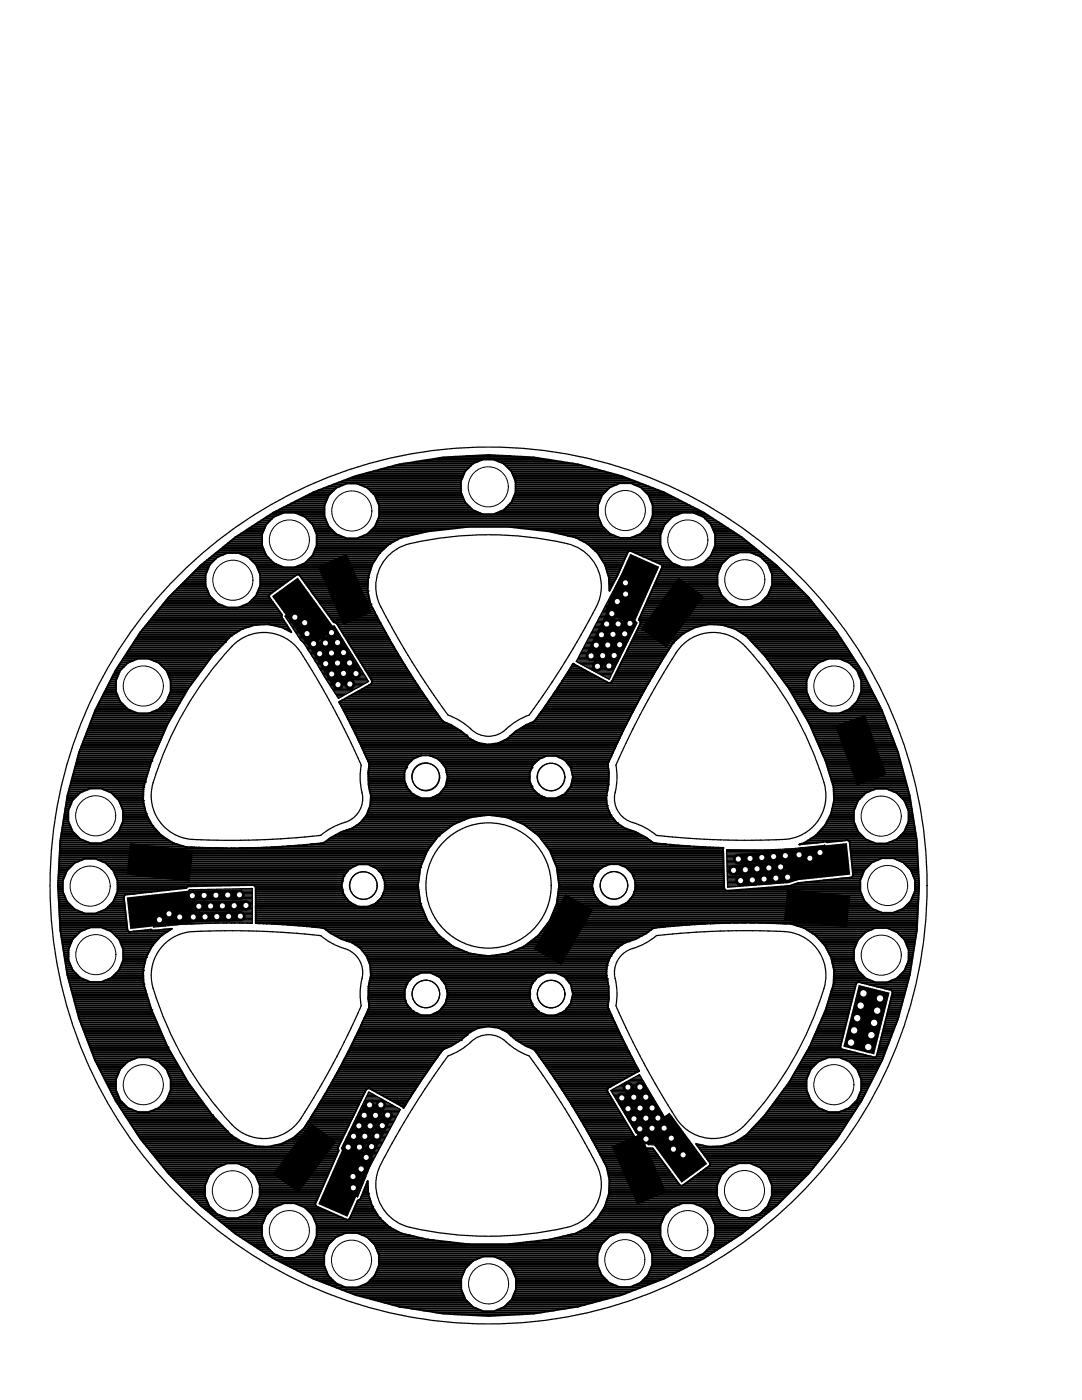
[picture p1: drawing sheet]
<svg xmlns="http://www.w3.org/2000/svg" width="216mm" height="279mm" viewBox="0 0 216 279" stroke-linecap="round" stroke-linejoin="round" font-family="sans-serif">
<g fill="none" stroke="#000" stroke-width=".2">
<circle cx="97.4" cy="97.2" r="4"/>
<circle cx="46.5" cy="115.8" r="4"/>
<circle cx="57.7" cy="107.8" r="4"/>
<circle cx="70.2" cy="102" r="4"/>
<circle cx="124.8" cy="101.9" r="4"/>
<circle cx="137.2" cy="107.8" r="4"/>
<circle cx="148.6" cy="115.7" r="4"/>
<circle cx="28.6" cy="136.9" r="4"/>
<circle cx="166.4" cy="136.9" r="4"/>
<circle cx="84.9" cy="155" r="2.75"/>
<circle cx="109.9" cy="155.1" r="2.75"/>
<circle cx="18" cy="176.8" r="4"/>
<circle cx="19.1" cy="162.8" r="4"/>
<circle cx="72.5" cy="176.7" r="2.75"/>
<circle cx="122.5" cy="176.7" r="2.75"/>
<circle cx="175.8" cy="162.9" r="4"/>
<circle cx="177.1" cy="176.7" r="4"/>
<circle cx="19.1" cy="190.5" r="4"/>
<circle cx="85" cy="198.4" r="2.75"/>
<circle cx="109.9" cy="198.4" r="2.75"/>
<circle cx="175.8" cy="190.6" r="4"/>
<circle cx="28.6" cy="216.5" r="4"/>
<circle cx="166.4" cy="216.5" r="4"/>
<circle cx="46.4" cy="237.6" r="4"/>
<circle cx="148.6" cy="237.6" r="4"/>
<circle cx="57.7" cy="245.6" r="4"/>
<circle cx="70.1" cy="251.5" r="4"/>
<circle cx="97.5" cy="256.2" r="4"/>
<circle cx="124.7" cy="251.4" r="4"/>
<circle cx="137.2" cy="245.6" r="4"/>
</g>
<g fill="none" stroke="#000" stroke-width=".25">
<path d="M77.2 111.2a9.4 9.4 0 0 1 5.9-3 68.8 68.8 0 0 1 31.2 .6 8.9 8.9 0 0 1 4 13.7l-3.1 5.5-3.3 5.5-6.3 9.2a14.1 14.1 0 0 0-5.2 3.3 5.1 5.1 0 0 1-6.9-.9l-2.2-1.6-1.9-.8a151 151 0 0 1-13.9-22.7 8.8 8.8 0 0 1 1.7-8.8zM121.4 119.8h4.4M121.5 119.6h4.4M121.6 119.3h4.4M121.8 119.1h4.3M121.9 118.8h4.3M122 118.6h4.3M122.2 118.3h4.3M122.3 118.1h4.3M122.4 117.8h4.3M122.6 117.6h4.2M122.7 117.3h4.2"/>
<path d="M122.8 117.1h4.2M122.9 116.9h4.2M123.1 116.6h4.1M123.2 116.4h4.1M123.3 116.1h4.1M123.5 115.9h3.6M123.6 115.6h2.9M123.7 115.4h2.3M123.9 115.1h1.5M124 114.9h.8M124.1 114.7l3.4 1.3-2.6 5.8 2.2 2.5-5.6 11.3-6.5-3.6zM124.2 114.6h.1"/>
<path d="M56.9 123h4.5M57.1 123.3h4.4M57.1 122.8h4.1M57.2 123.5h4.5M57.4 123.8h4.5M57.5 122.5h3.5M57.6 124h4.5M57.7 124.3h4.6M57.8 122.3h3M57.9 124.5h4.6M58 124.8h4.7M58.2 122h2.4"/>
<path d="M58.2 125h4.8M58.4 125.2h4.8M58.5 121.8h1.9M58.5 125.5h4.8M58.7 125.7h4.8M58.8 121.5h1.4M58.8 126h8.5M59 126.2h8.5M59.2 121.3h.9M59.2 126.5h8.5M59.3 126.7h8.5M59.5 127h8.5"/>
<path d="M59.5 121.1h.4M59.7 127.2h8.4M59.8 127.5h8.5M60 127.7h8.4M60.1 121.1h.1M60.2 128h8.4M60.3 121.3h.1M60.4 121.5h.1M60.5 128.2h8.2M60.6 128.3h.1M60.6 128.3l-.6-.5-3.1-4.8 2.8-2.1 3.8 5-3.6-5.1 3.7 5.1 3.1-1 6.8 11.1-6 3.4-2.7-4.2M60.6 128.3l.6 .9"/>
<path d="M60.6 121.8h.1M60.7 128.5h8.2M60.8 122h.1M60.9 128.7h8.1M61 122.3h.1M61 129h8.2M61.1 122.5h.1M61.2 129.2h.1M61.2 129.2l.1 .2M61.2 129.2h8.1M61.3 129.4h.1M61.3 129.4l.2 .3"/>
<path d="M61.3 122.8h.1M61.3 129.4h8.2M61.5 129.7h.1M61.5 129.7l.5 .8M61.5 129.7h8.1M61.5 123h.1M61.6 129.9h8.2M61.7 123.3h.1M61.8 130.2h8.1M61.8 123.5h.1M62 130.4h8.1M62 130.5h.1"/>
<path d="M62 123.8h.1M62 130.5l.3 .5M62.1 130.7h8.1M62.2 124h.1M62.3 130.9h8.1M62.3 131h.1M62.3 131l.6 .9M62.4 124.3h.1M62.4 131.2h8.1M62.5 124.5h.1M62.6 131.4h8.1M62.7 124.8h.1"/>
<path d="M62.7 131.7h8.2M62.9 131.9h.1M62.9 131.9l.3 .5M62.9 131.9h8.1M63 132.2h8.2M63.2 132.4h.1M63.2 132.4l.5 .9M63.2 132.4h8.1M63.3 132.7h8.2M63.5 132.9h8.1M63.6 133.2h8.2M63.7 133.3h.1"/>
<path d="M63.7 133.3l.3 .5M63.8 133.4h8.1M63.9 133.6h8.2M64 133.8h.1M64 133.8l.5 .9M64.1 133.9h8.1M64.2 125.7h3M64.2 134.1h8.2M64.4 134.4h8.1M64.5 134.6h8.2M64.5 134.7l.3 .5M64.7 134.9h8.1"/>
<path d="M64.8 135.1h8.2M64.8 135.2h.1M64.9 125.5h2.1M65 135.4h8.1M65.1 135.6h8.2M65.3 135.9h8.1M65.4 136.1h8M65.6 136.4h7.3M65.7 125.2h1.2M65.7 136.6h6.8M65.9 136.9h6.1M66.1 137.1h5.5"/>
<path d="M66.2 137.4h5M66.4 137.6h4.3M66.4 125h.3M66.5 137.8h3.8M66.7 138.1h3.1M66.9 138.3h2.5M67 138.6h1.9M67.2 138.8h1.3M67.4 139.1h.7M67.5 139.3h.1M115 131.9h8.3M115.2 131.7h8.3"/>
<path d="M115.3 132.2h7.9M115.3 131.4h8.3M115.4 131.2h8.3M115.6 130.9h8.2M115.7 130.7h8.2M115.7 132.4h7.4M115.8 130.4h8.3M115.9 130.2h8.3M116.1 129.9h8.2M116.2 132.7h6.8M116.2 129.7h8.2M116.3 129.4h8.3"/>
<path d="M116.5 129.2h8.2M116.6 129h8.2M116.6 132.9h6.3M116.7 128.7h8.2M116.9 128.5h8.1M117 128.2h8.2M117.1 133.2h5.6M117.1 128h8.2M117.2 127.7h8.2M117.4 127.5h8.1M117.5 127.2h8.2M117.5 133.4h5.1"/>
<path d="M117.6 127h8.2M117.8 126.7h8.1M117.9 126.5h8.1M118 133.6h4.5M118 126.2h8.1M118.2 126h8.1M118.3 125.7h8.1M118.4 125.5h8.1M118.4 133.9h4M118.5 125.2h8.1M118.7 125h8.1M118.8 124.8h8.1"/>
<path d="M118.9 134.1h3.3M118.9 124.5h8.1M119.1 124.3h7.9M119.2 124h7.6M119.3 123.8h7.3M119.4 134.4h2.7M119.4 123.5h7M119.6 123.3h6.6M119.7 123h6.2M119.8 134.6h2.2M119.8 122.8h5.9M120 122.5h5.5"/>
<path d="M120.1 122.3h5.2M120.2 122h4.9M120.3 134.9h1.6M120.4 121.8h4.5M120.5 121.5h4.5M120.6 121.3h4.5M120.7 135.1h1.1M120.7 121.1h4.5M120.9 120.8h4.4M121 120.6h4.5M121.1 120.3h4.5M121.2 135.4h.4"/>
<path d="M121.3 120.1h4.4M136 128.9a8.7 8.7 0 0 1 12.7 .1 69 69 0 0 1 16 28.2 8.7 8.7 0 0 1-8.2 10.3 164.5 164.5 0 0 1-25.5-.8 14.7 14.7 0 0 0-5.6-2.9 5.3 5.3 0 0 1-2.5-6.7 13.1 13.1 0 0 0 0-4.4 156.6 156.6 0 0 1 12.6-23.2zM30.6 156.2a8.7 8.7 0 0 0 7.9 11.3 162.7 162.7 0 0 0 25.5-.8 14.7 14.7 0 0 1 5.5-2.9 5.3 5.3 0 0 0 2.5-6.7 13.1 13.1 0 0 1 .1-4.4 158.2 158.2 0 0 0-12.6-23.2 8.8 8.8 0 0 0-13.2-.5 70 70 0 0 0-15.7 27.2M36.3 179.8h14M36.5 179.6h13.8M36.6 179.3h13.7M36.8 179.1h13.5M36.9 178.8h13.4M37.1 178.6h13.2M37.3 178.4h13M37.4 178.1h12.9M37.6 177.9h12.7"/>
<path d="M37.8 177.6h12.5M48 177.4h2.3M145 169.6a114 114 0 0 0 19.6-.9l.4 4.9-7.6 2.5-12.2 1zM145 169.7h19.7M145 170h19.7M145 170.2h19.7M145 170.5h19.7M145 170.7h19.8M145 170.9h19.8M145 171.2h19.8M145 171.4h19.8M145 171.7h19.9"/>
<path d="M145.1 171.9h19.8M145.1 172.2h19.8M145.1 172.4h19.8M145.1 172.7h19.9M145.1 172.9h19.9M145.1 173.2h19.9M145.1 173.4h19.9M145.1 173.7h19.7M145.1 173.9h18.9M145.1 174.2h18.2M145.1 174.4h17.4M145.1 174.6h16.7"/>
<path d="M145.1 174.9h16M145.1 175.1h15.2M145.1 175.4h14.5M145.1 175.6h13.7M145.2 175.9h12.9M145.2 176.1h12M145.2 176.4h8.9M145.2 176.6h5.7M145.2 176.9h2.5M156.6 169.5h8M159.7 169.2h4.9M162.1 169h2.5"/>
<path d="M164.5 168.7h.1M30.3 181.6l.3 3.4 5.5-.5 2.1-.1M30.4 181.6h19.9M30.4 181.8h19.9M30.4 182.1h19.9M30.4 182.3h19.9M30.4 182.6h19.9M30.4 182.8h19.9M30.5 183h19.8M30.5 183.3h19.8M30.5 183.5h19.8M30.5 183.8h19.8"/>
<path d="M30.6 184h19.7M30.6 184.3h11.1M30.6 184.5h4.9M30.6 184.8h2.5M32 181.3h18.3M32.6 188.6a9.3 9.3 0 0 1 7.5-2.7l6.4-.2 6.3 .2 11.2 .8a14.7 14.7 0 0 0 5.5 2.9 5.3 5.3 0 0 1 2.5 6.7 13.1 13.1 0 0 0 .1 4.4 156.6 156.6 0 0 1-12.6 23.2 8.7 8.7 0 0 1-13.2 .5 69 69 0 0 1-16-28.2 8.7 8.7 0 0 1 2.3-7.6zM33.8 181.1h16.5M35.6 180.8h14.7M35.6 180.8l-5.3 .8M35.6 180.8l2.2-3.2 12.5-.3v7h-.3M35.8 180.6h14.5M36 180.3h14.3"/>
<path d="M36.1 180.1h14.2M38.2 184.4h.1M38.8 184.4h-.6M38.8 184.4h.1M39.8 184.3l-1 .1M39.8 184.3h.1M40.4 184.3h-.6M40.4 184.3h.1M41.4 184.3h-1M41.4 184.3h.1M42 184.3h-.6M42 184.3h.1"/>
<path d="M43 184.3h-1M43 184.3h.1M43.6 184.2l-.6 .1M43.6 184.2h.1M44.6 184.2h-1M44.6 184.2h.1M46.2 184.2h-1.6M46.2 184.2h.6M46.2 184.2h.1M46.8 184.2h.1M46.8 184.2h1M47.8 184.2h.6"/>
<path d="M47.8 184.2h.1M48.4 184.2h.1M48.4 184.2l1 .1M49.4 184.3h.6M49.4 184.3h.1M50 184.3h.1M124.1 190.5a13.6 13.6 0 0 1 4-1.9l1.8-1 1.1-.9a153.1 153.1 0 0 1 26.6-.7 8.7 8.7 0 0 1 6.8 11.2 69.4 69.4 0 0 1-16.3 27.8 8.7 8.7 0 0 1-13.2-1.8 164.5 164.5 0 0 1-12-22.5l.1-.4a15.7 15.7 0 0 0-.4-5.9 5 5 0 0 1 1.5-3.9zM72.7 219.9h4.4M72.8 219.6h3.8M72.9 219.4h3.3M73 219.1h2.7M73.1 218.9h2.2"/>
<path d="M73.3 218.6h1.5M73.4 218.4h1M73.5 218.1h.4M73.6 217.9l6.3 3.5-6.1 11.4-2.5 6.1-3.3-1.5 1.9-4.9-1.8-3.3zM89.4 210.7a14.1 14.1 0 0 0 5.1-3.2 5.1 5.1 0 0 1 6.9 .8l2.3 1.6 1.9 .8a151.1 151.1 0 0 1 13.9 22.8 8.8 8.8 0 0 1-7.6 11.7 68.8 68.8 0 0 1-31.2-.6 8.9 8.9 0 0 1-4-13.6l5.6-9.7 3.4-5.3zM121.9 217.6l5.7-3.1 6.3 10.7 4.3 5.3-3 2.4-3.2-4.4-2.6-.1-1.2-2.5-.4-.2-.9 .4zM121.9 217.6h7.6M122 217.9h7.6M122.2 218.1h7.5M122.3 217.4h7M122.3 218.4h7.6M122.5 218.6h7.5"/>
<path d="M122.6 218.9h7.6M122.8 217.1h6.4M122.8 219.1h7.5M122.9 219.4h7.6M123.1 219.6h7.5M123.2 216.9h5.8M123.2 219.9h7.6M123.7 216.6h5.2M124.1 216.4h4.6M124.6 216.1h4M125 215.9h3.4M125.5 215.7h2.8"/>
<path d="M125.9 215.4h2.2M126.3 215.2h1.7M126.8 214.9h1M127.2 214.7h.5M68 237.4h3.9M68.1 237.1h3.9M68.2 229.2h7.5M68.2 236.9h3.9M68.2 229h7.6M68.3 236.6h3.9M68.3 229.5h7.3M68.3 228.7h7.7"/>
<path d="M68.4 236.4h3.9M68.4 229.7h7M68.5 228.5h7.6M68.5 236.2h3.9M68.6 230h6.7M68.6 235.9h3.9M68.6 237.6h3.2M68.6 228.2h7.6M68.7 235.7h3.9M68.7 230.2h6.5M68.7 228h7.7M68.8 235.4h3.9"/>
<path d="M68.8 227.8h7.7M68.8 230.5h6.2M68.9 235.2h3.9M68.9 227.5h7.7M69 230.7h5.9M69 234.9h3.9M69.1 227.3h7.7M69.1 234.7h3.9M69.1 231h5.7M69.1 237.9h2.6M69.2 234.4h3.9M69.2 227h7.7"/>
<path d="M69.2 231.2h5.4M69.3 234.2h3.9M69.3 226.8h7.7M69.4 231.5h5.1M69.4 233.9h3.9M69.4 226.5h7.8M69.5 233.7h3.9M69.5 231.7h4.9M69.5 226.3h7.8M69.6 233.4h3.9M69.6 232h4.7M69.7 226h7.7"/>
<path d="M69.7 233.2h3.9M69.7 238.1h1.9M69.8 232.2h4.3M69.8 232.9h3.9M69.8 225.8h7.8M69.9 232.7h4M69.9 232.4h4.1M69.9 225.5h7.8M70 225.3h7.8M70.1 225h7.9M70.2 238.4h1.3M70.3 224.8h7.8"/>
<path d="M70.4 224.5h7.8M70.5 224.3h7.8M70.6 224h7.9M70.7 223.8h7.9M70.8 238.6h.6M70.9 223.6h7.8M71 223.3h7.9M71.1 223.1h7.9M71.2 222.8h7.9M71.3 238.9h.1M71.3 222.6h8M71.5 222.3h7.9"/>
<path d="M71.6 222.1h7.9M71.7 221.8h8M71.8 221.6h8M71.9 221.3h7.8M72.1 221.1h7.2M72.2 220.8h6.6M72.3 220.6h6.1M72.4 220.3h5.6M72.5 220.1h5M123.4 220.1h7.5M123.5 220.3h7.6M123.7 220.6h7.5"/>
<path d="M123.8 220.8h7.5M124 221.1h7.5M124.1 221.3h7.5M124.3 221.6h7.5M124.4 221.8h7.5M124.5 222.1h7.6M124.7 222.3h7.5M124.8 222.6h7.6M125 222.8h7.5M125.1 223.1h7.6M125.3 223.3h7.5M125.4 223.6h7.6"/>
<path d="M125.6 223.8h7.5M125.7 224h7.5M125.9 224.3h7.5M126 224.5h7.5M126.2 224.8h7.5M126.3 225h7.5M126.5 225.3h7.5M126.6 225.5h7.6M126.8 225.8h.9M126.9 226h.2M128 225.8h6.4M128.3 226h6.3"/>
<path d="M128.4 226.3h6.4M128.5 226.5h6.5M128.6 226.8h6.6M128.7 227h6.7M128.8 227.3h6.8M128.9 227.5h6.9M129.1 227.8h6.9M129.2 228h7M129.3 228.2h7.1M131.1 228.5h5.5M132.2 228.7h4.6M132.4 229h4.6"/>
<path d="M132.6 229.2h4.6M132.7 229.5h4.7M132.9 229.7h4.7M133.1 230h4.7M133.3 230.2h4.7M133.5 230.5h4.7M133.7 230.7h4.3M133.8 231h3.8M134 231.2h3.3M134.2 231.5h2.8M134.4 231.7h2.3M134.6 232h1.8"/>
<path d="M134.7 232.2h1.4M134.9 232.4h.9M135.1 232.7h.4"/>
<circle cx="85" cy="155.1" r="2.75"/>
<circle cx="110" cy="155.1" r="2.75"/>
<circle cx="72.5" cy="176.7" r="2.75"/>
<circle cx="97.5" cy="176.7" r="87.5"/>
<circle cx="97.5" cy="176.7" r="12.5"/>
<circle cx="122.5" cy="176.7" r="2.75"/>
<circle cx="85" cy="198.4" r="2.75"/>
<circle cx="110" cy="198.4" r="2.75"/>
</g>
<g fill="#000">
<path d="M54.3 119l5.1-3.7 7.5 10.2-5.2 3.8zM63.4 113.1l5.8-2.6 5.1 11.7-5.9 2.5zM125.8 110.5l5.8 2.6-5.2 11.6-5.8-2.6zM135.4 115.3l5.1 3.7-7.5 10.2-5.2-3.7zM166.6 144.8l6-2.1 4.3 11.9-5.9 2.2zM25.9 168.3l12.6 1.4-.7 6.3-12.6-1.4zM112.8 178.4l5.5 3.2-6.3 11-5.5-3.2zM156.4 169.6l12.6-1.3 .7 6.3-12.7 1.3zM157.1 177.4l12.6 1.4-.7 6.3-12.6-1.4zM25.3 179.1l12.6-1.4 .7 6.3-12.6 1.4zM171.3 196.6l6.2 1.5-3.1 12.3-6.1-1.5zM62 224.1l5.1 3.7-7.5 10.3-5.2-3.8z"/>
<path d="M122 228.8l5.8-2.5 5.1 11.6-5.8 2.5zM128.5 225.8l5.1-3.8 7.5 10.3-5.1 3.7zM68.6 228.7l5.8 2.5-5.1 11.6-5.8-2.5z"/>
<circle cx="40" cy="112.9" r=".19"/>
<circle cx="47" cy="107.2" r=".19"/>
<circle cx="54.5" cy="102.3" r=".19"/>
<circle cx="73.3" cy="117.9" r=".19"/>
<circle cx="73.5" cy="115.2" r=".19"/>
<circle cx="75.7" cy="110.4" r=".19"/>
<circle cx="77.7" cy="108.5" r=".19"/>
<circle cx="80.1" cy="107.3" r=".19"/>
<circle cx="81.1" cy="107" r=".19"/>
<circle cx="113.2" cy="106.9" r=".19"/>
<circle cx="114.9" cy="107.3" r=".19"/>
<circle cx="117.3" cy="108.5" r=".19"/>
<circle cx="119.2" cy="110.4" r=".19"/>
<circle cx="120.7" cy="112.7" r=".19"/>
<circle cx="121.5" cy="115.2" r=".19"/>
<circle cx="124.8" cy="116.3" r="1.02"/>
<circle cx="124.8" cy="118.6" r="1.02"/>
<circle cx="44.9" cy="128.2" r=".19"/>
<circle cx="46" cy="126.9" r=".19"/>
<circle cx="48.3" cy="125.5" r=".19"/>
<circle cx="50.9" cy="124.7" r=".19"/>
<circle cx="53.6" cy="124.6" r=".19"/>
<circle cx="56.2" cy="125.2" r=".19"/>
<circle cx="58.8" cy="123.2" r="1.02"/>
<circle cx="60.8" cy="124.3" r="1.02"/>
<circle cx="61.3" cy="126.5" r="1.02"/>
<circle cx="62.6" cy="128.5" r="1.02"/>
<circle cx="63.8" cy="130.5" r="1.02"/>
<circle cx="64.9" cy="128.3" r="1.02"/>
<circle cx="65" cy="132.5" r="1.02"/>
<circle cx="66.1" cy="130.3" r="1.02"/>
<circle cx="66.1" cy="126.2" r="1.02"/>
<circle cx="66.2" cy="134.5" r="1.02"/>
<circle cx="67.3" cy="132.3" r="1.02"/>
<circle cx="67.4" cy="128.2" r="1.02"/>
<circle cx="67.5" cy="136.6" r="1.02"/>
<circle cx="68.5" cy="134.4" r="1.02"/>
<circle cx="68.6" cy="130.2" r="1.02"/>
<circle cx="69.8" cy="132.3" r="1.02"/>
<circle cx="69.8" cy="136.5" r="1.02"/>
<circle cx="71" cy="134.4" r="1.02"/>
<circle cx="73.9" cy="120.6" r=".19"/>
<circle cx="117.9" cy="130.9" r="1.02"/>
<circle cx="119" cy="128.8" r="1.02"/>
<circle cx="119.2" cy="133" r="1.02"/>
<circle cx="120" cy="126.7" r="1.02"/>
<circle cx="120.3" cy="130.8" r="1.02"/>
<circle cx="121.1" cy="124.5" r="1.02"/>
<circle cx="121.3" cy="128.7" r="1.02"/>
<circle cx="121.5" cy="132.9" r="1.02"/>
<circle cx="122.1" cy="122.5" r="1.02"/>
<circle cx="122.3" cy="126.6" r="1.02"/>
<circle cx="122.5" cy="130.8" r="1.02"/>
<circle cx="123.2" cy="120.1" r="1.02"/>
<circle cx="123.3" cy="124.5" r="1.02"/>
<circle cx="123.6" cy="128.7" r="1.02"/>
<circle cx="124.7" cy="126.5" r="1.02"/>
<circle cx="125.7" cy="124.4" r="1.02"/>
<circle cx="134.3" cy="128.2" r=".19"/>
<circle cx="136.3" cy="126.4" r=".19"/>
<circle cx="138.7" cy="125.2" r=".19"/>
<circle cx="141.4" cy="124.6" r=".19"/>
<circle cx="144.1" cy="124.7" r=".19"/>
<circle cx="146.6" cy="125.5" r=".19"/>
<circle cx="148.9" cy="126.9" r=".19"/>
<circle cx="150.1" cy="128.2" r=".19"/>
<circle cx="152.6" cy="130.9" r=".19"/>
<circle cx="157.5" cy="137.4" r=".19"/>
<circle cx="28.5" cy="159.8" r=".19"/>
<circle cx="28.6" cy="157.1" r=".19"/>
<circle cx="28.9" cy="156.1" r=".19"/>
<circle cx="30.2" cy="151.9" r=".19"/>
<circle cx="81.1" cy="157" r=".19"/>
<circle cx="81.1" cy="153.2" r=".19"/>
<circle cx="82.3" cy="158.5" r=".19"/>
<circle cx="87.7" cy="151.7" r=".19"/>
<circle cx="87.7" cy="158.5" r=".19"/>
<circle cx="88.9" cy="157" r=".19"/>
<circle cx="89.3" cy="155.1" r=".19"/>
<circle cx="92.9" cy="146.7" r=".19"/>
<circle cx="93.2" cy="146.9" r=".19"/>
<circle cx="93.7" cy="147.4" r=".19"/>
<circle cx="95.5" cy="148.3" r=".19"/>
<circle cx="97.5" cy="148.6" r=".19"/>
<circle cx="99.5" cy="148.3" r=".19"/>
<circle cx="101.3" cy="147.4" r=".19"/>
<circle cx="101.8" cy="146.9" r=".19"/>
<circle cx="106.1" cy="153.2" r=".19"/>
<circle cx="106.1" cy="157" r=".19"/>
<circle cx="107.3" cy="151.7" r=".19"/>
<circle cx="107.3" cy="158.5" r=".19"/>
<circle cx="112.7" cy="151.7" r=".19"/>
<circle cx="112.7" cy="158.5" r=".19"/>
<circle cx="113.9" cy="157" r=".19"/>
<circle cx="113.9" cy="153.2" r=".19"/>
<circle cx="114.3" cy="155.1" r=".19"/>
<circle cx="121" cy="158.8" r=".19"/>
<circle cx="161.5" cy="144.4" r=".19"/>
<circle cx="164.7" cy="151.9" r=".19"/>
<circle cx="166" cy="156.1" r=".19"/>
<circle cx="29.1" cy="162.4" r=".19"/>
<circle cx="30.4" cy="164.8" r=".19"/>
<circle cx="32.2" cy="166.8" r=".19"/>
<circle cx="34.5" cy="168.2" r=".19"/>
<circle cx="37.1" cy="169.1" r=".19"/>
<circle cx="38.4" cy="178.7" r="1.02"/>
<circle cx="40.7" cy="178.7" r="1.02"/>
<circle cx="43.1" cy="178.7" r="1.02"/>
<circle cx="45.4" cy="178.6" r="1.02"/>
<circle cx="47.8" cy="178.6" r="1.02"/>
<circle cx="68.6" cy="178.6" r=".19"/>
<circle cx="68.6" cy="174.8" r=".19"/>
<circle cx="69.2" cy="165.7" r=".19"/>
<circle cx="69.8" cy="173.3" r=".19"/>
<circle cx="70.2" cy="165.4" r=".19"/>
<circle cx="71.9" cy="164.2" r=".19"/>
<circle cx="73.1" cy="162.7" r=".19"/>
<circle cx="75.2" cy="173.3" r=".19"/>
<circle cx="76.4" cy="174.8" r=".19"/>
<circle cx="76.4" cy="178.6" r=".19"/>
<circle cx="76.8" cy="176.7" r=".19"/>
<circle cx="83.9" cy="173.1" r=".19"/>
<circle cx="85.3" cy="169.7" r=".19"/>
<circle cx="87.5" cy="166.8" r=".19"/>
<circle cx="90.4" cy="164.5" r=".19"/>
<circle cx="93.8" cy="163.1" r=".19"/>
<circle cx="97.5" cy="162.6" r=".19"/>
<circle cx="101.1" cy="163.1" r=".19"/>
<circle cx="107.4" cy="166.8" r=".19"/>
<circle cx="109.7" cy="169.7" r=".19"/>
<circle cx="111.1" cy="173.1" r=".19"/>
<circle cx="111.6" cy="176.7" r=".19"/>
<circle cx="118.6" cy="174.8" r=".19"/>
<circle cx="118.6" cy="178.6" r=".19"/>
<circle cx="119.8" cy="173.3" r=".19"/>
<circle cx="121.1" cy="160.8" r=".19"/>
<circle cx="121.8" cy="162.7" r=".19"/>
<circle cx="123.1" cy="164.2" r=".19"/>
<circle cx="124.8" cy="165.4" r=".19"/>
<circle cx="125.2" cy="173.3" r=".19"/>
<circle cx="126.4" cy="178.6" r=".19"/>
<circle cx="126.4" cy="174.8" r=".19"/>
<circle cx="126.8" cy="176.7" r=".19"/>
<circle cx="146.4" cy="173.7" r="1.02"/>
<circle cx="147.3" cy="171.4" r="1.02"/>
<circle cx="147.8" cy="175.7" r="1.02"/>
<circle cx="148.7" cy="173.6" r="1.02"/>
<circle cx="149.7" cy="171.3" r="1.02"/>
<circle cx="150.1" cy="175.6" r="1.02"/>
<circle cx="151.1" cy="173.4" r="1.02"/>
<circle cx="152" cy="171.1" r="1.02"/>
<circle cx="152.5" cy="175.4" r="1.02"/>
<circle cx="153.4" cy="173.2" r="1.02"/>
<circle cx="154.4" cy="170.9" r="1.02"/>
<circle cx="154.8" cy="175.2" r="1.02"/>
<circle cx="155.8" cy="173" r="1.02"/>
<circle cx="156.7" cy="170.8" r="1.02"/>
<circle cx="157.2" cy="175.1" r="1.02"/>
<circle cx="159.4" cy="170.6" r="1.02"/>
<circle cx="160.5" cy="168.2" r=".19"/>
<circle cx="161.6" cy="171.3" r="1.02"/>
<circle cx="162.7" cy="166.8" r=".19"/>
<circle cx="163.6" cy="170.1" r="1.02"/>
<circle cx="28.5" cy="193.7" r=".19"/>
<circle cx="28.6" cy="196.4" r=".19"/>
<circle cx="29.1" cy="191.1" r=".19"/>
<circle cx="30.4" cy="188.7" r=".19"/>
<circle cx="31.8" cy="183.5" r="1.02"/>
<circle cx="32.2" cy="186.7" r=".19"/>
<circle cx="33.7" cy="182.4" r="1.02"/>
<circle cx="35.9" cy="183" r="1.02"/>
<circle cx="38.6" cy="183" r="1.02"/>
<circle cx="39.7" cy="180.9" r="1.02"/>
<circle cx="40.9" cy="183" r="1.02"/>
<circle cx="42" cy="180.8" r="1.02"/>
<circle cx="43.3" cy="182.9" r="1.02"/>
<circle cx="44.4" cy="180.8" r="1.02"/>
<circle cx="45.6" cy="182.9" r="1.02"/>
<circle cx="46.7" cy="180.7" r="1.02"/>
<circle cx="48" cy="182.8" r="1.02"/>
<circle cx="49.1" cy="180.7" r="1.02"/>
<circle cx="69.2" cy="187.8" r=".19"/>
<circle cx="69.8" cy="180.1" r=".19"/>
<circle cx="70.2" cy="188.1" r=".19"/>
<circle cx="71.9" cy="189.2" r=".19"/>
<circle cx="73.1" cy="190.8" r=".19"/>
<circle cx="75.2" cy="180.1" r=".19"/>
<circle cx="80.7" cy="198.4" r=".19"/>
<circle cx="81.1" cy="196.5" r=".19"/>
<circle cx="82.3" cy="195" r=".19"/>
<circle cx="83.9" cy="180.4" r=".19"/>
<circle cx="87.5" cy="186.7" r=".19"/>
<circle cx="87.7" cy="195" r=".19"/>
<circle cx="88.9" cy="196.5" r=".19"/>
<circle cx="89.3" cy="198.4" r=".19"/>
<circle cx="93.8" cy="190.3" r=".19"/>
<circle cx="97.5" cy="190.8" r=".19"/>
<circle cx="101.1" cy="190.3" r=".19"/>
<circle cx="105.7" cy="198.4" r=".19"/>
<circle cx="107.3" cy="195" r=".19"/>
<circle cx="107.4" cy="186.7" r=".19"/>
<circle cx="109.7" cy="183.8" r=".19"/>
<circle cx="111.1" cy="180.4" r=".19"/>
<circle cx="112.7" cy="195" r=".19"/>
<circle cx="113.9" cy="196.5" r=".19"/>
<circle cx="114.3" cy="198.4" r=".19"/>
<circle cx="119.8" cy="180.1" r=".19"/>
<circle cx="121" cy="194.7" r=".19"/>
<circle cx="121.1" cy="192.7" r=".19"/>
<circle cx="121.1" cy="195.4" r=".19"/>
<circle cx="121.8" cy="190.8" r=".19"/>
<circle cx="123.1" cy="189.2" r=".19"/>
<circle cx="124.8" cy="188.1" r=".19"/>
<circle cx="125.2" cy="180.1" r=".19"/>
<circle cx="125.4" cy="187.9" r=".19"/>
<circle cx="157.9" cy="184.4" r=".19"/>
<circle cx="160.5" cy="185.2" r=".19"/>
<circle cx="162.7" cy="186.7" r=".19"/>
<circle cx="164.6" cy="188.7" r=".19"/>
<circle cx="165.8" cy="191" r=".19"/>
<circle cx="165.8" cy="198" r=".19"/>
<circle cx="166" cy="197.4" r=".19"/>
<circle cx="166.3" cy="196.4" r=".19"/>
<circle cx="166.4" cy="193.7" r=".19"/>
<circle cx="172.3" cy="198.3" r="1.14"/>
<circle cx="175.6" cy="199.3" r="1.14"/>
<circle cx="30.2" cy="201.6" r=".19"/>
<circle cx="33.5" cy="209" r=".19"/>
<circle cx="82.3" cy="201.8" r=".19"/>
<circle cx="87.7" cy="201.8" r=".19"/>
<circle cx="88.9" cy="200.3" r=".19"/>
<circle cx="92" cy="207.5" r=".19"/>
<circle cx="93.2" cy="206.5" r=".19"/>
<circle cx="93.7" cy="206" r=".19"/>
<circle cx="95.5" cy="205.1" r=".19"/>
<circle cx="97.5" cy="204.8" r=".19"/>
<circle cx="99.5" cy="205.1" r=".19"/>
<circle cx="101.3" cy="206" r=".19"/>
<circle cx="101.8" cy="206.5" r=".19"/>
<circle cx="106.1" cy="200.3" r=".19"/>
<circle cx="107.3" cy="201.8" r=".19"/>
<circle cx="112.7" cy="201.8" r=".19"/>
<circle cx="113.9" cy="200.3" r=".19"/>
<circle cx="124.1" cy="219.1" r="1.02"/>
<circle cx="125.3" cy="217" r="1.02"/>
<circle cx="126.5" cy="219" r="1.02"/>
<circle cx="127.7" cy="216.9" r="1.02"/>
<circle cx="128.9" cy="219" r="1.02"/>
<circle cx="157.5" cy="216" r=".19"/>
<circle cx="161.5" cy="209" r=".19"/>
<circle cx="164.7" cy="201.6" r=".19"/>
<circle cx="169.8" cy="208.1" r="1.14"/>
<circle cx="170.4" cy="205.6" r="1.14"/>
<circle cx="171.1" cy="203.2" r="1.14"/>
<circle cx="171.7" cy="200.7" r="1.14"/>
<circle cx="173.3" cy="209" r="1.14"/>
<circle cx="173.9" cy="206.6" r="1.14"/>
<circle cx="174.4" cy="204.1" r="1.14"/>
<circle cx="175" cy="201.7" r="1.14"/>
<circle cx="42.3" cy="222.6" r=".19"/>
<circle cx="45.3" cy="225.8" r=".19"/>
<circle cx="46" cy="226.5" r=".19"/>
<circle cx="48.3" cy="227.9" r=".19"/>
<circle cx="50.9" cy="228.7" r=".19"/>
<circle cx="53.6" cy="228.9" r=".19"/>
<circle cx="56.3" cy="228.3" r=".19"/>
<circle cx="58.6" cy="227" r=".19"/>
<circle cx="69.5" cy="228.9" r="1.02"/>
<circle cx="70.4" cy="234.8" r="1.02"/>
<circle cx="70.5" cy="237.1" r="1.02"/>
<circle cx="70.5" cy="226.8" r="1.02"/>
<circle cx="71.6" cy="224.7" r="1.02"/>
<circle cx="71.7" cy="228.9" r="1.02"/>
<circle cx="72.1" cy="233.3" r="1.02"/>
<circle cx="72.7" cy="222.6" r="1.02"/>
<circle cx="72.8" cy="226.8" r="1.02"/>
<circle cx="73.1" cy="231" r="1.02"/>
<circle cx="73.5" cy="238.2" r=".19"/>
<circle cx="73.7" cy="220.5" r="1.02"/>
<circle cx="73.9" cy="224.7" r="1.02"/>
<circle cx="74.1" cy="228.8" r="1.02"/>
<circle cx="74.9" cy="222.6" r="1.02"/>
<circle cx="75.2" cy="226.7" r="1.02"/>
<circle cx="76" cy="220.5" r="1.02"/>
<circle cx="76.3" cy="224.6" r="1.02"/>
<circle cx="77.3" cy="222.5" r="1.02"/>
<circle cx="121" cy="232.9" r=".19"/>
<circle cx="121.5" cy="238.2" r=".19"/>
<circle cx="121.6" cy="235.5" r=".19"/>
<circle cx="125.3" cy="221.3" r="1.02"/>
<circle cx="126.5" cy="223.3" r="1.02"/>
<circle cx="127.7" cy="225.3" r="1.02"/>
<circle cx="127.7" cy="221.1" r="1.02"/>
<circle cx="128.9" cy="223.2" r="1.02"/>
<circle cx="128.9" cy="227.3" r="1.02"/>
<circle cx="130.1" cy="225.2" r="1.02"/>
<circle cx="130.1" cy="221.1" r="1.02"/>
<circle cx="131.3" cy="223.1" r="1.02"/>
<circle cx="132.5" cy="225.1" r="1.02"/>
<circle cx="133.9" cy="227.2" r="1.02"/>
<circle cx="134.4" cy="229.3" r="1.02"/>
<circle cx="136.3" cy="230.5" r="1.02"/>
<circle cx="141.4" cy="228.9" r=".19"/>
<circle cx="144.1" cy="228.7" r=".19"/>
<circle cx="146.7" cy="227.9" r=".19"/>
<circle cx="148.9" cy="226.5" r=".19"/>
<circle cx="150.1" cy="225.3" r=".19"/>
<circle cx="152.6" cy="222.5" r=".19"/>
<circle cx="74.3" cy="240.8" r=".19"/>
<circle cx="75.7" cy="243.1" r=".19"/>
<circle cx="77.7" cy="244.9" r=".19"/>
<circle cx="80.1" cy="246.2" r=".19"/>
<circle cx="81.7" cy="246.6" r=".19"/>
<circle cx="85.4" cy="247.4" r=".19"/>
<circle cx="93.4" cy="248.3" r=".19"/>
<circle cx="101.5" cy="248.3" r=".19"/>
<circle cx="109.6" cy="247.4" r=".19"/>
<circle cx="113.9" cy="246.4" r=".19"/>
<circle cx="117.3" cy="244.9" r=".19"/>
<circle cx="120.7" cy="240.8" r=".19"/>
<circle cx="79.6" cy="260.8" r=".19"/>
</g>
<g fill="none" stroke="#000" stroke-width="2.2">
<path d="M61.3 126.5l6.2 10.1M64.9 128.3l4.9 8.2M66.1 126.2l4.9 8.2M123.3 124.5l-4.1 8.4M123.5 120l-1.4 2.5-4.2 8.4M123.9 128.4l-1.4 2.4M125.7 124.4l-4.2 8.4M147.3 171.4l9.5-.6 6.2 1.3M155.8 173l-9.4 .7M157.2 175.1l-9.4 .6M124.1 219.1l4.8 8.2M125.3 217l4.8 8.2"/>
<path d="M127.7 216.9l4.8 8.2"/>
</g>
<path d="M47.8 178.6l-9.4 .1-2.5 4.3M48 182.8l-9.4 .2-2.8 .5M49.1 180.7l-9.4 .2-2.9 .4M73.7 220.5l-4.2 8.4 2.6 4.4M76 220.5l-5.4 10.7M77.3 222.5l-5.4 10.8M130.1 225.2l2.5 2M132.5 225.1l1.7 1.8M133.9 227.2l-5 .1" fill="none" stroke="#000" stroke-width="2"/>
<g fill="none" stroke="#000" stroke-width=".38">
<path d="M59.6 99.7h5.6M60.3 99.4h5.1M61.1 99h4.4M61.8 98.6h4.1M62.6 98.2h3.6M63.6 97.8h3M64.6 97.5h2.4M65.5 97.1h2.2M66.5 96.7h2.1M67.5 96.3h24.5M68.5 96h23.5M69.5 95.6h22.7"/>
<path d="M70.5 95.2h21.8M71.7 94.8h20.8M71.7 96.7h20.3M72.7 97.1h19.3M73.1 94.4h19.5M73.4 97.5h18.6M73.8 97.8h18.2M74.2 98.2h17.8M74.5 94.1h18.3M74.5 98.6h17.6M74.9 99h17.4M75 99.4h17.4"/>
<path d="M75.2 99.7h17.4M75.9 93.7h17.3M77.3 93.3h16.3M78.7 92.9h15.2M80.5 92.5h13.8M82.9 92.2h12.3M85.3 91.8h10.8M87.6 91.4h19.7M92 98.2a5.6 5.6 0 0 0 5.4 4.5 5.6 5.6 0 0 0 5.5-4.5M92.8 94.1l-.8 2v2.1M93.1 91h8.8M94.3 92.5l-1.5 1.6"/>
<path d="M94.3 92.5l2-.8h2.2l2 .8M98.7 91.8h11M99.7 92.2h12.4M100.5 92.5l1.6 1.6M100.5 92.5h14M100.9 92.9h15.4M101.3 93.3h16.4M101.7 93.7h17.4M102.1 94.1h18.4M102.1 94.1l.8 2v2.1M102.2 94.4h19.7M102.3 99.7h17.5"/>
<path d="M102.4 94.8h20.9M102.4 99.4h17.5M102.5 95.2h22M102.6 99h17.5M102.7 95.6h22.8M102.7 98.6h17.6M102.8 96h23.7M102.9 98.2h17.8M102.9 97.8h18.2M102.9 97.5h18.6M102.9 97.1h19.2M102.9 96.7h20.1"/>
<path d="M102.9 96.3h24.6M126.5 96.7h2M127.4 97.1h2M128.1 97.5h2.3M128.4 97.8h3M128.8 98.2h3.6M129.2 98.6h3.9M129.5 99h4.4M129.6 99.4h5M129.8 99.7h5.6M33.2 119.8h9.5M33.5 119.4h8.8"/>
<path d="M33.9 119h8.1M34.2 118.6h7.5M34.6 118.3h7M35 117.9h6.4M35.4 117.5h5.9M35.8 117.1h5.3M36.1 116.7h4.9M36.5 116.4h4.5M36.9 116h4.1M37.3 115.6h3.7M37.6 115.2h3.4M38 114.9h3"/>
<path d="M38.4 114.5h2.7M38.8 114.1h2.5M39.2 113.7h2.2M39.5 113.3h2.1M39.9 113h1.8M40.4 112.6h1.6M40.8 112.2h1.5M41.3 111.8h1.4M41.8 111.4h1.3M42.2 111.1h1.4M42.7 110.7h1.8M43.2 110.3h9.7"/>
<path d="M43.6 109.9h9.1M44.1 109.6h8.5M44.6 109.2h7.8M45 108.8h7.3M45.5 108.4h6.8M46 108h6.3M46.4 107.7h5.9M46.9 107.3h5.4M47.5 106.9h4.8M48 106.5h4.3M48.4 110.7h4.6M48.6 106.2h3.9"/>
<path d="M49.2 105.8h3.5M49.3 111.1h4M49.8 105.4h3M49.8 111.4h3.9M50.2 111.8h3.9M50.2 119.8h3.9M50.4 105h2.6M50.6 112.2h3.9M50.6 119.4h3.2M50.9 104.6h2.2M51 112.6h4.1M51 119h2.7"/>
<path d="M51.2 113h4.8M51.2 118.6h2.6M51.4 113.3h22.7M51.4 118.3h2.9M51.5 113.7h22.4M51.5 117.9h3.3M51.5 104.3h2M51.7 114.1h22.1M51.7 117.5h3.7M51.8 114.5h21.9M51.8 117.1h4.1M51.9 116.7h4.5"/>
<path d="M51.9 116.4h5M51.9 116h5.5M51.9 115.6h6.1M51.9 115.2h6.6M51.9 114.9h7.1M52.1 103.9h1.8M52.7 103.5h1.6M53.1 104.7a5.6 5.6 0 0 0 4.6 8.6 5.6 5.6 0 0 0 4.7-8.6M53.3 103.1h1.4M53.9 102.8h1.7M54.4 102.4h2.1M55.2 102h9.5"/>
<path d="M55.9 101.6h8.8M56.6 101.2h8.1M57.4 100.9h7.3M58.1 100.5h6.8M58.9 100.1h6.2M59 102.4h5.7M59.5 113h14.7M59.8 114.9h13.8M59.9 102.8h4.8M60.1 115.2h13.4M60.4 115.6h13M60.4 112.6h13.9"/>
<path d="M60.6 116h12.8M60.8 103.1h4M60.8 103.1a5.6 5.6 0 0 0-7.7 1.6M60.8 103.1l1.6 1.6M60.9 116.4h12.5M61 112.2h13.6M61.2 116.7h12.2M61.2 103.5h3.7M61.4 111.8h13.4M61.5 117.1h11.9M61.6 103.9h3.5M61.7 117.5h11.7"/>
<path d="M61.8 111.4h13.2M62 104.3h3.2M62 117.9h11.4M62.2 111.1h13.1M62.3 118.3h11.1M62.3 104.6h3.1M62.4 110.7h13.1M62.5 105h3M62.6 118.6h10.9M62.6 110.3h13.2M62.7 105.4h3.2M62.8 109.9h13.4"/>
<path d="M62.8 105.8h3.5M62.8 119h10.8M62.9 109.6h13.7M63 106.2h3.7M63.1 109.2h13.9M63.1 119.4h10.6M63.1 106.5h3.9M63.2 108.8h14.2M63.2 108.4h14.7M63.2 108h15.4M63.2 107.7h16.1M63.2 107.3h5.6"/>
<path d="M63.2 106.9h4.7M63.4 119.8h10.4M71.6 107.3h8.5M72.5 106.9h9.1M73.4 106.5h9.9M73.5 115.2l-.2 2.7 .6 2.7 .5 .9M73.7 106.2h11.2M74.1 105.8h13.7M74.3 112.7l-.8 2.5M74.3 112.7h.1M74.3 112.7l1.4-2.3 2-1.9 2.4-1.2a68.3 68.3 0 0 1 34.8 0 10.4 10.4 0 0 1 6.6 7.9M74.5 105.4h16.6"/>
<path d="M74.8 105h45.4M75 104.6h45M75.2 104.3h44.6M75.3 103.9h44.4M75.3 100.1h17.4M75.5 103.5h44M75.5 100.5h17.5M75.6 103.1h43.8M75.6 100.9h17.8M75.7 102.8h43.6M75.7 102.4h20.1M75.7 102h19.1"/>
<path d="M75.7 101.6h18.5M75.7 101.2h18.1M99.1 102.4h20.2M100 102h19.3M100.7 101.6h18.6M101.1 101.2h18.2M101.4 100.9h17.9M101.8 100.5h17.6M102.1 100.1h17.5M103.9 105.4h16.7M107.2 105.8h13.7M110.1 106.2h11.2"/>
<path d="M111.7 106.5h10M113.3 106.9h9.3M114.9 107.3h8.6M115.6 107.7h16.2M116.3 108h15.5M117.1 108.4h14.7M117.6 108.8h14.2M118 109.2h13.9M118.4 109.6h13.7M118.8 109.9h6.9M119.2 110.3h6M119.5 110.7h5.5"/>
<path d="M119.7 111.1h5.2M119.9 111.4h4.8M120.2 111.8h4.3M120.4 112.2h4M120.6 112.6h3.6M120.8 113h3.2M120.9 113.3h3M121 113.7h2.7M121.1 114.1h2.4M121.3 114.5h2.1M121.4 114.9h1.8M121.5 115.2h1.5"/>
<path d="M121.5 115.2l.1 2.7M121.5 115.6h1.3M121.5 116h1.1M121.6 116.4h.8M121.6 116.7h.6M121.6 117.1h.4M121.6 117.5h.2M121.6 117.9h.1M121.6 117.9l1.5-2.9 2.2-4.9 .5-.2 6.2 2.8 .2 .4-4.7 10.6a.71 .71 0 0 1 .3 1M125.8 109.9h6.4M126 107.3h5.8M126.7 110.3h5.7"/>
<path d="M126.9 106.9h4.9M127.5 110.7h5M127.8 106.5h4M128.2 106.2h3.8M128.4 111.1h4.4M128.6 105.8h3.6M129 105.4h3.3M129.2 119.8h15.8M129.2 111.4h4M129.4 105h3.1M129.4 119.4h15.2M129.5 104.6h3.1"/>
<path d="M129.5 119h14.7M129.7 104.3h3.3M129.7 118.6h14.2M129.9 103.9h3.5M129.9 118.3h13.9M129.9 100.1h6.2M130 103.5h3.8M130.1 117.9h13.5M130.1 111.8h3.5M130.1 100.5h6.8M130.2 103.1h4M130.2 117.5h13.2"/>
<path d="M130.2 102.8h4.9M130.2 102.4h5.8M130.2 102h9.6M130.2 101.6h8.9M130.2 101.2h8.1M130.2 100.9h7.4M130.4 117.1h12.9M130.6 116.7h12.5M130.7 116.4h12.4M130.9 116h12.2M130.9 112.2h3.1M131.1 115.6h12"/>
<path d="M131.2 115.2h11.9M131.4 114.9h11.7M131.6 114.5h11.6M131.7 114.1h11.7M131.8 112.6h2.8M131.9 113.7h11.6M132.1 113.3h11.6M132.1 113h3.4M134.2 103.1a5.6 5.6 0 0 0-1.1 8.3 5.6 5.6 0 0 0 8.3 0 5.6 5.6 0 0 0-1.1-8.3M134.2 103.1l2-.8h2.1l2 .8M138.5 102.4h2M139 113h4.8"/>
<path d="M139.4 102.8h1.7M139.9 112.6h4.1M140.3 103.1h1.4M140.5 112.2h3.9M140.7 103.5h1.6M140.9 111.8h3.9M141.1 103.9h1.8M141.3 111.4h3.8M141.5 104.3h1.9M141.7 111.1h3.8M141.8 104.6h2.2M141.9 110.7h4.5"/>
<path d="M142 105h2.6M142.1 110.3h5.2M142.2 105.4h3M142.3 109.9h9M142.3 105.8h3.5M142.4 109.6h8.5M142.5 106.2h3.9M142.6 109.2h7.8M142.6 106.5h4.3M142.7 108.8h7.2M142.7 108.4h6.8M142.7 108h6.3"/>
<path d="M142.7 107.7h5.8M142.7 107.3h5.4M142.7 106.9h4.8M145.5 111.1a5.6 5.6 0 0 0-1.1 8.3 5.6 5.6 0 0 0 8.4 0 5.6 5.6 0 0 0-1.1-8.3M145.5 111.1l2-.9h2.2l2 .9M149.9 110.3h1.9M150.8 110.7h1.5M151.7 111.1h1M152.1 111.4h1.1M152.3 119.8h9.5M152.5 111.8h1.2M152.6 119.4h8.9"/>
<path d="M152.8 112.2h1.3M153 119h8.1M153.2 112.6h1.4M153.3 118.6h7.4M153.4 113h1.7M153.5 118.3h6.9M153.5 113.3h1.9M153.6 117.9h6.4M153.7 113.7h2.1M153.8 117.5h5.8M153.9 114.1h2.3M153.9 117.1h5.3"/>
<path d="M154 114.5h2.6M154.1 116.7h4.7M154.1 116.4h4.4M154.1 116h4M154.1 115.6h3.6M154.1 115.2h3.2M154.1 114.9h2.9M20 139.8h3.9M20.2 139.4h3.5M20.4 139h3.2M20.6 138.7h2.8M20.8 138.3h2.5"/>
<path d="M21 137.9h2.1M21.2 137.5h1.9M21.4 137.2h1.7M21.5 136.8h1.6M21.7 136.4h1.4M21.9 136h1.2M22.1 135.6h1.1M22.3 135.3h1.1M22.5 134.9h1M22.7 134.5h1M22.9 134.1h.9M23.1 133.8a85.9 85.9 0 0 0-11.1 33.9"/>
<path d="M23.1 133.8h.9M23.3 133.4h1.1M23.6 133h1.2M23.8 132.6h1.4M24.1 132.2h1.5M24.3 131.9h2.2M24.6 131.5h2.8M24.8 131.1h17.4M25.1 130.7h17.4M25.3 130.3h17.6M25.5 130h17.7M25.8 129.6h17.8"/>
<path d="M26 129.2h17.9M26.3 128.8h18M26.5 128.5h18.1M26.8 128.1h18.2M27 127.7h18.3M27.3 127.3h18.4M27.5 126.9h18.5M27.8 126.6h18.8M28 126.2a85.9 85.9 0 0 1 143.9 7.6M28 126.2l-4.9 7.6M28 126.2h19.2M28.3 125.8h19.5"/>
<path d="M28.6 125.4h19.9M28.9 125.1h20.9M29.2 124.7h22.2M29.5 124.3h27.4M29.8 131.5h12.1M29.8 123.9h26.9M30.1 123.5h26.3M30.5 123.2h25.7M30.7 131.9h10.9M30.8 122.8h25.4M31.1 122.4h24.9M31.4 122h24.4"/>
<path d="M31.6 132.2h9.7M31.7 121.7h23.8M32 121.3h23.2M32 132.6h9.1M32.3 120.9h12.2M32.4 133h8.4M32.6 120.5h11M32.8 133.4h7.7M32.9 120.1h10.2M33.2 133.8h7M33.3 139.8h2.8M33.4 134.1h6.6"/>
<path d="M33.5 139.4h2.9M33.5 134.5h6.2M33.6 139h3M33.7 134.9h5.7M33.8 138.7h3M33.8 135.3h5.3M33.9 138.3h3.1M34 135.6h4.8M34.1 137.9h3.1M34.1 137.5h3.4M34.1 137.2h3.6M34.1 136.8h3.9"/>
<path d="M34.1 136.4h4.2M34.1 136h4.5M45.4 121.3a5.6 5.6 0 0 1-3.6-8.6 5.6 5.6 0 0 1 9.3 0 5.6 5.6 0 0 1-3.5 8.6M46 126.9a69.2 69.2 0 0 0-15.8 25M48.4 120.9h6.5M49.3 120.5h5.4M49.8 120.1h4.6M54 124.7h3.2M55.7 125.1h1.7M56.1 123.1h.1M56.1 123.1l.1-.4-2.5-3.6v-.4l5.6-4h.4l6.9 9.5 .7 .2 7 11.5M56.2 123.2l1.9 3a10.2 10.2 0 0 0-12.1 .7"/>
<path d="M56.2 123.1v.1M56.7 125.4h1M57.5 125.8h.4M63.7 120.1h10.1M63.9 120.5h10M64.2 120.9h9.9M64.5 121.3h9.8M64.8 121.7h9.7M65 122h9.7M65.3 122.4h9.6M65.6 122.8h9.5M65.9 123.2h9.4"/>
<path d="M66.1 123.5h9.4M66.4 123.9h9.3M67.1 124.3h8.8M67.4 124.7h8.7M67.6 125.1h8.7M67.8 125.4h8.7M68.1 125.8h8.6M68.2 139.8h17.2M68.3 126.2h8.6M68.5 126.6h8.6M68.8 126.9h8.5M68.9 139.4h16.2"/>
<path d="M69 127.3h8.6M69.2 127.7h8.6M69.5 128.1h8.5M69.6 139h15.3M69.7 128.5h8.5M69.9 128.8h8.5M70.2 129.2h8.4M70.2 138.7h14.4M70.4 129.6h8.5M70.6 130h8.5M70.9 130.3h8.4M70.9 138.3h13.4"/>
<path d="M71.1 130.7h8.4M71.3 131.1h8.5M71.6 131.5h8.4M71.6 137.9h12.5M71.8 131.9h8.4M72 132.2h8.5M72.3 132.6h8.4M72.3 137.5h11.5M72.5 133h8.4M72.7 133.4h8.5M72.9 137.2h10.7M73 133.8h8.4"/>
<path d="M73.2 134.1h8.4M73.4 134.5h8.5M73.6 136.8h9.7M73.6 136.8l-5.7 3.2-.2 .2M73.7 134.9h8.4M73.9 135.3h8.5M74.1 135.6h8.5M74.1 136.5l-.5 .3M74.1 136.5h.1M74.2 136.4h8.9M74.3 136h8.5M74.3 135.9h.1"/>
<path d="M74.3 135.9l-.2 .6M74.4 121.5h.1M74.4 121.5l.3 .6M74.7 122.1h.1M74.7 122.1l.4 .8M75.1 122.9h.1M75.2 122.9l.2 .6M75.4 123.5h.1M75.4 123.5l.5 .8M75.9 124.3v.1M75.9 124.4l.3 .5M76.2 124.9h.1"/>
<path d="M76.2 124.9l.5 .9M76.7 125.8h.1M76.7 125.8l.3 .5M77 126.3h.1M77 126.3l.5 .9M77.5 127.2h.1M77.5 127.2l.3 .5M77.8 127.7h.1M77.8 127.7l.5 .9M78.3 128.6h.1M78.3 128.6l.1 .2M78.4 128.8l.2 .3"/>
<path d="M78.6 129.1h.1M78.6 129.1l.5 .8M79.1 129.9v.1M79.1 130l.3 .5M79.4 130.5h.1M79.4 130.5l.5 .8M79.9 131.3h.1M79.9 131.3l.3 .6M80.2 131.9h.1M80.2 131.9l.5 .8M80.7 132.7h.1M80.7 132.7l.4 .5"/>
<path d="M81.1 133.2h.1M81.1 133.2l.8 1.4M81.9 134.6h.1M81.9 134.6l.6 .8M82.5 135.4h.1M82.5 135.4l.3 .5M82.8 135.9h.1M82.8 135.9l.5 .9M83.3 136.8l.4 .5M83.7 137.3h.1M83.7 137.3l.5 .8M84.2 138.1h.1"/>
<path d="M84.2 138.1l.4 .5M84.6 138.6h.1M84.6 138.6l.5 .8M85.1 139.4h.1M85.1 139.4l.4 .6M85.5 140h.1M85.5 140l.6 .8M109.5 140l-.6 .8M109.5 140h.1M109.6 139.8h17.9M109.8 139.4l-.3 .6M109.8 139.4h.1"/>
<path d="M109.9 139.4h17.8M110.1 139h17.8M110.4 138.7h17.7M110.4 138.6l-.6 .8M110.4 138.6h.1M110.6 138.3h17.7M110.9 137.9h17.6M111.1 137.5h17.6M111.3 137.3l-.9 1.3M111.3 137.3h.1M111.4 137.2h17.5M111.6 136.8h17.5"/>
<path d="M111.6 136.8l-.3 .5M111.6 136.8h.1M111.9 136.4h17.4M112.1 136h8.8M112.2 135.9l-.6 .9M112.2 135.9h.1M112.4 135.6h7.8M112.5 135.4l-.3 .5M112.5 135.4h.1M112.6 135.3h6.9M112.9 134.9h5.9M113 134.6l-.5 .8"/>
<path d="M113.1 134.6h-.1M113.1 134.5h5M113.3 134.1h4.1M113.6 133.8h3.1M113.8 133.4h2.2M113.9 133.2l-.8 1.4M113.9 133.2h.1M114 133h1.3M114.2 132.7l-.3 .5M114.2 132.7h.1M114.3 132.6h.3M114.4 132.5l-.2 .2"/>
<path d="M114.4 132.5h.1M114.4 132.5l7.1 3.8M121.5 136.3h.1M122 136.2l-.5 .1M122 136.1h.1M122.1 136h7.5M122.3 135.6h.1M122.3 135.6h7.5M122.3 135.6l-.3 .5M122.5 135.3h7.5M122.7 134.9h7.5M122.8 134.5h7.6"/>
<path d="M123 134.1h7.7M123.2 133.8h7.7M123.4 133.4h7.7M123.6 133h7.8M123.8 132.6h7.8M124 132.2h7.8M124.1 131.9h7.9M124.3 131.5h8M124.5 131.1h8M124.7 130.7h8M124.9 130.3h8.1M125.1 130h8.1"/>
<path d="M125.3 129.6h8.2M125.5 129.2h8.2M125.6 128.8h8.4M125.8 128.5h8.4M126 128.1h8.5M126.2 127.7h8.7M126.4 127.3h8.9M126.6 126.9h9.2M126.8 126.6h9.4M126.9 126.2h9.9M127.1 125.8h10.4M127.3 125.4h10.9"/>
<path d="M127.5 125.1h11.8M127.5 123.5h37.3M127.7 123.9h37.4M127.7 123.2h36.8M127.7 139.3l-.5 .9M127.7 139.3h.1M127.7 124.7h13.2M127.8 124.7l-5.5 10.9M127.8 124.3h37.6M127.9 122.8h36.3M128 138.8l-.3 .5M128 138.8h.1"/>
<path d="M128 122.4h35.9M128.2 122h35.4M128.4 121.7h34.9M128.5 137.9l-.5 .9M128.5 137.9h.1M128.5 121.3h34.5M128.7 120.9h18.2M128.8 137.4l-.3 .5M128.8 137.4h.1M128.9 120.5h17.1M129 120.1h16.3M129.3 136.5l-.5 .9"/>
<path d="M129.3 136.5h.1M129.6 136l-.3 .5M129.6 136h.1M130.1 135.1l-.5 .9M130.1 135.1h.1M130.4 134.6l-.3 .5M130.4 134.6h.1M130.9 133.8l-.5 .8M130.9 133.7v.1M131.7 132.4l-.8 1.3M131.7 132.4h.1M132 131.8l-.3 .6"/>
<path d="M132.1 131.8h-.1M132.6 131l-.5 .8M132.6 131h.1M132.7 130.7l-.1 .3M132.9 130.5l-.2 .2M132.9 130.5h.1M133.4 129.7l-.5 .8M133.4 129.7l.2-.3a10.2 10.2 0 0 1 15.3-2.5 69.2 69.2 0 0 1 15.8 25M133.4 129.7h.1M143.7 124.7h22M145.2 125.1h20.9M146.5 125.4h19.9"/>
<path d="M147.2 125.8h19.5M147.8 126.2h19.2M148.4 126.6h18.8M149 126.9h18.5M149.3 127.3h18.4M149.7 127.7h18.3M150 128.1h18.2M150.3 120.9h12.4M150.4 128.5h18M150.7 128.8h18M151.1 129.2h17.8M151.2 120.5h11.2"/>
<path d="M151.4 129.6h17.8M151.8 130h17.6M151.9 120.1h10.2M152.1 130.3h17.6M152.5 130.7h17.4M152.8 131.1h17.4M153.1 131.5h12.1M153.3 131.9h11M153.6 132.2h9.8M153.9 132.6h9.1M154.2 133h8.4M154.5 133.4h7.7"/>
<path d="M154.7 133.8h7.1M155 134.1h6.6M155.3 134.5h6.2M155.6 134.9h5.7M155.9 135.3h5.3M156.1 135.6h4.9M156.4 136h4.5M156.7 136.4h4.2M157 136.8h3.9M157.3 137.2h3.6M157.5 137.5h3.4M157.7 137.9h3.2"/>
<path d="M158 138.3h3M158.2 138.7h3M158.4 139h3M158.6 139.4h2.9M158.8 139.8h2.9M167.6 131.5h2.8M168.5 131.9h2.2M169.4 132.2h1.5M169.8 132.6h1.3M170.2 133h1.2M170.6 133.4h1M171 133.8h.9"/>
<path d="M171.1 139.8h3.9M171.1 134.1h1M171.3 139.4h3.5M171.3 134.5h1M171.4 139h3.2M171.5 134.9h1M171.6 138.7h2.8M171.6 135.3h1.1M171.7 138.3h2.5M171.8 135.6h1M171.9 137.9h2.1M171.9 137.5h1.9"/>
<path d="M171.9 137.2h1.7M171.9 136.8h1.5M171.9 136.4h1.3M171.9 136h1.1M171.9 133.8a85.9 85.9 0 0 1 11 33.9M13.3 159.8h1.1M13.4 159.5h1.3M13.4 159.1h1.7M13.5 158.7h2M13.6 158.3h2.3M13.7 157.9h2.9M13.8 157.6h3.7"/>
<path d="M13.9 157.2h14.7M14 156.8h14.7M14.1 156.4h14.7M14.2 156.1h14.8M14.3 155.7h14.8M14.4 155.3h14.8M14.5 154.9h14.8M14.6 154.5h14.8M14.7 154.2h14.8M14.8 153.8h14.8M14.9 153.4h14.9M15 153h14.9"/>
<path d="M15.1 152.7h14.9M15.2 152.3h14.9M15.3 151.9h14.9M15.4 151.5h15M15.5 151.1h15.1M15.6 150.8h15.1M15.7 150.4h15.2M15.8 150h15.2M16 149.6h15.2M16.1 149.2h15.3M16.3 148.9h15.2M16.4 148.5h15.3"/>
<path d="M16.6 148.1h15.3M16.7 147.7h15.3M16.9 147.4h15.3M17 147h15.4M17.1 146.6h15.4M17.3 146.2h15.4M17.4 145.8h15.5M17.6 145.5h15.4M17.7 145.1h15.5M17.9 144.7h15.4M18 144.3h15.5M18.2 144h15.5"/>
<path d="M18.3 143.6h15.7M18.5 143.2h15.7M18.6 142.8h15.8M18.7 142.4h15.9M18.9 142.1h7.9M19 141.7h6.9M19.2 141.3h6.1M19.4 140.9h5.5M19.6 140.6h4.9M19.8 140.2h4.3M20.7 157.6h7.9M21.6 157.9h7"/>
<path d="M22.3 158.3h6.3M22.7 158.7h5.9M23.1 159.1h5.5M23.5 159.5h5.1M23.8 159.8h4.8M30.2 151.9l-1.6 5.2-.1 2.7 .6 2.6 1.3 2.4M30.4 142.1h4.4M31.3 141.7h3.8M31.9 141.3h3.4M32.3 140.9h3.2M32.7 140.6h3M33.1 140.2h2.8"/>
<path d="M67.7 140.2h17.9M67.7 140.2h.1M67.7 140.2l.3 .6M67.9 140.6h18M68 140.8h.1M68 140.8l.5 .8M68.1 140.9h18.1M68.3 141.3h18.1M68.5 141.6h.1M68.5 141.6l.3 .6M68.5 141.7h18.2M68.7 142.1h18.3"/>
<path d="M68.8 142.2h.1M68.8 142.2l.4 .9M68.9 142.4h18.3M69.1 142.8h18.4M69.2 143.1h.1M69.2 143.1l.3 .5M69.3 143.2h18.5M69.5 143.6h18.6M69.5 143.6h.1M69.5 143.6l.7 1.4M69.7 144h18.7M69.9 144.3h19.3"/>
<path d="M70.1 144.7h20M70.2 145v.1M70.2 145.1l.5 .8M70.3 145.1h20.4M70.4 145.5h20.9M70.6 145.8h21.3M70.7 145.9h.1M70.7 145.9l.1 .3M70.8 146.2l.2 .3M70.8 146.2h21.6M71 146.5h.1M71 146.5l.4 .9"/>
<path d="M71 146.6h21.8M71.2 147h22M71.4 147.4h22.2M71.4 147.4l.2 .5M71.5 147.7h22.8M71.6 147.9v.1M71.6 148l.5 .8M71.7 148.1h23.4M71.9 148.5h24.8M72.1 148.8h.1M72.1 148.8l.2 .6M72.1 148.9h50.8"/>
<path d="M72.3 149.2h50.4M72.3 149.4h.1M72.3 149.4l.4 .9M72.4 149.6h50.1M72.6 150h49.8M72.7 150.3h.1M72.7 150.3l.9 1.8 .1 .9a12.1 12.1 0 0 0 .3 5.8 6.5 6.5 0 0 1-4.8 6.9 11.6 11.6 0 0 0-4.3 2.3l-.7 .3-2 .2M72.8 150.4h49.4M72.9 150.8h49.1M73.1 151.1h10M73.3 151.5h9.1M73.5 151.9h8.5"/>
<path d="M73.5 154.2h7.2M73.5 154.5h7.2M73.5 154.9h7.2M73.5 155.3h7.2M73.5 155.7h7.2M73.5 153.8h7.3M73.5 156.1h7.3M73.5 156.4h7.5M73.6 153.4h7.4M73.6 156.8h7.4M73.6 152.3h8M73.7 153h7.4"/>
<path d="M73.7 157.2h7.6M73.7 152.7h7.6M73.7 157.6h7.8M73.8 157.9h8.1M73.9 158.3h8.3M73.9 159.8h47.1M74 159.5h47M74 159.1h9.6M74 158.7h8.8M80.7 154.1v1.7l.6 1.4M81.1 153.2h.1M84.1 150.8l-1.6 .6-1.2 1.2-.6 1.5"/>
<path d="M85.7 150.8a4.2 4.2 0 0 1 2.5 1.5M85.9 150.8h.1M86 150.8v.1M86.1 140.8h.1M86.1 140.8l.3 .5M86.4 141.3h.1M86.4 159.1h22.2M86.4 141.3l.6 .8M86.7 151.1h21.7M87 142.1h.1M87 142.1l.3 .5M87.2 158.7h20.5"/>
<path d="M87.3 142.6h.1M87.4 142.6l.9 1.3 .5 .3a10.9 10.9 0 0 1 4.9 3.2 6.5 6.5 0 0 0 8.3-.7 11.6 11.6 0 0 1 4.3-2.6l.2-.1M87.4 151.5h20.1M87.8 158.3h19.4M87.9 151.9h19.2M88.1 157.9h18.7M88.2 152.3h18.5M88.2 152.3a4.3 4.3 0 0 1-.7 6.3 4.3 4.3 0 0 1-6.2-1.4M88.4 157.6h18M88.5 152.7h17.9M88.7 157.2h17.5M88.8 153h17.4"/>
<path d="M88.9 156.8h17.1M88.9 153.4h17.1M89 156.4h16.9M89 153.8h16.9M89.1 156.1h16.7M89.1 154.1h.1M89.1 154.2h16.6M89.2 155.7h16.5M89.2 154.5h16.5M89.3 155.3h16.4M89.3 154.9h16.4M98.2 148.5h24.9"/>
<path d="M99.9 148.1h23.3M100.6 147.7h22.8M101.4 147.4h22.2M101.7 147h22.1M102.2 146.6h21.8M102.6 146.2h21.5M103.1 145.8h21.2M103.7 145.5h20.8M104.3 145.1h20.4M104.9 144.7h20M105.8 144.3h19.3M106 153.4a4.1 4.1 0 0 0 2.5 5.7"/>
<path d="M106.6 144h18.7M106.9 143.6h18.6M107.2 143.2h18.5M107.5 142.8h18.4M107.5 151.5a4.3 4.3 0 0 1 6.7 2.7 4.3 4.3 0 0 1-5.2 5.1l-.5-.2M107.5 151.5l-1.2 1.2-.3 .7M107.7 142.4h18.3M108 142.1l-1.5 1.9M108 142.1h.1M108 142.1h18.2M108.3 141.7h18.1M108.5 141.3h18.1"/>
<path d="M108.6 141.3l-.6 .8M108.6 141.3h.1M108.8 140.9h18M108.9 140.8l-.3 .5M108.9 140.8h.1M109.1 140.6h17.9M109.3 140.2h17.9M111.4 159.1h9.6M111.6 151.1h10.3M112.2 158.7h8.8M112.4 151.5h9.3M112.8 158.3h8.3"/>
<path d="M112.9 151.9h8.6M113.1 157.9h8.1M113.2 152.3h8.2M113.4 157.6h7.8M113.5 152.7h7.8M113.7 157.2h7.6M113.8 153h7.5M113.9 156.8h7.5M113.9 153.4h7.5M114 156.4h7.4M114 153.8h7.4M114.1 156.1h7.3"/>
<path d="M114.1 154.2h7.4M114.2 155.7h7.3M114.2 154.5h7.3M114.3 155.3h7.2M114.3 154.9h7.2M121.2 157.8a6.4 6.4 0 0 0 4.5 7.9 11.6 11.6 0 0 1 4.4 2.3l.7 .3 1.9 .2M121.2 157.8h.1M122.2 150.3l-.8 1.8-.1 .9a10.3 10.3 0 0 1-.1 4.8M122.2 150.3h.1M122.6 149.4l-.4 .9M122.6 149.4h.1M122.9 148.8l-.3 .6"/>
<path d="M122.9 148.8h.1M123.3 147.9l-.4 .9M123.3 147.9h.1M123.6 147.4l-.3 .5M124 146.5l-.4 .9M124 146.5h.1M124.2 146.2l-.2 .3M124.3 145.9l-.1 .3M124.3 145.9h.1M124.7 145l-.4 .9M124.7 145h.1M125 144.5l-.3 .5"/>
<path d="M125 144.5h.1M125.5 143.6l-.5 .9M125.5 143.6h.1M126.2 142.2l-.7 1.4M126.2 142.2h.1M126.5 141.6l-.3 .6M126.5 141.6h.1M127.2 140.2l-.7 1.4M159 140.2h2.9M159.3 140.6h3M159.5 140.9h3.2M159.7 141.3h3.4"/>
<path d="M159.9 141.7h3.8M160.1 142.1h4.5M160.4 142.4h15.8M160.6 142.8h15.8M160.8 143.2h15.7M161 143.6h15.7M161.2 144h15.6M161.5 144.3h15.5M161.6 144.7h15.5M161.8 145.1h15.4M162 145.5h15.4M162.1 145.8h15.4"/>
<path d="M162.3 146.2h15.4M162.5 146.6h15.3M162.6 147h15.4M162.8 147.4h15.3M162.9 147.7h15.4M163.1 148.1h15.3M163.3 148.5h15.3M163.4 148.9h15.3M163.6 149.2h15.2M163.8 149.6h15.2M163.9 150h15.2M164.1 150.4h15.2"/>
<path d="M164.3 150.8h15.1M164.4 151.1h15.1M164.6 151.5h15M164.7 151.9l1.6 5.1 .1 2.8-.6 2.6-1.2 2.4M164.8 151.9h14.9M164.9 152.3h14.9M165 152.7h14.9M165.1 153h14.9M165.2 153.4h14.9M165.3 153.8h14.9M165.4 154.2h14.9M165.6 154.5h14.8"/>
<path d="M165.7 154.9h14.8M165.8 155.3h14.8M165.9 155.7h14.8M166 156.1h14.8M166.1 156.4h14.8M166.3 156.8h14.7M166.3 157.2h14.8M166.3 157.6h8.1M166.4 157.9h7.1M166.4 158.3h6.3M166.4 158.7h5.9M166.4 159.1h5.5"/>
<path d="M166.4 159.8h4.8M166.4 159.5h5.1M168.2 142.1h7.9M169.1 141.7h6.8M169.7 141.3h6M170.1 140.9h5.4M170.5 140.6h4.9M170.8 140.2h4.4M177.3 157.6h3.9M178.2 157.9h3.1M179 158.3h2.4M179.4 158.7h2.1"/>
<path d="M179.8 159.1h1.8M180.1 159.5h1.5M180.5 159.8h1.2M11.6 176.8h.9M11.6 176.5h.9M11.6 177.2h.9M11.6 176.1h.9M11.6 177.6h.9M11.6 175.7h.9M11.6 178h.9M11.6 175.3h1.1M11.7 178.4h1"/>
<path d="M11.7 175h1.2M11.7 178.7h1.2M11.7 174.6h1.3M11.7 179.1h1.3M11.7 174.2h1.5M11.7 179.5h1.5M11.7 173.8h1.6M11.7 179.9h1.6M11.7 173.4h2M11.8 173.1h2.2M11.8 172.7h2.6M11.8 172.3h3"/>
<path d="M11.8 171.9h3.8M11.8 171.6h4.7M11.9 171.2h72.8M11.9 170.8h72.9M11.9 170.4h73.1M11.9 170h73.2M11.9 169.7h73.4M12 169.3h32.4M12 168.9h24.6M12 168.5h23.4M12 168.1h5.7M12 167.8h4.8"/>
<path d="M12 167.7l-.4 9 .4 9 1.5 8.9M12.1 167.4h3.8M12.2 167h3.4M12.2 166.6h3M12.3 166.3h2.5M12.3 165.9h2.1M12.4 165.5h1.9M12.5 165.1h1.6M12.5 164.7h1.5M12.6 164.4h1.2M12.6 164h1.1M12.7 163.6h.9"/>
<path d="M12.8 163.2h.8M12.8 162.9h.8M12.9 162.5h.7M12.9 162.1h.7M13 161.7h.6M13.1 161.3h.7M13.1 161h.8M13.2 160.6h.9M13.2 160.2h1.1M13.6 161.7a5.6 5.6 0 0 0 5.5 6.7 5.6 5.6 0 0 0 5.4-6.7M13.6 161.7a5.6 5.6 0 0 1 5.5-4.5 5.6 5.6 0 0 1 5.4 4.5M19.5 171.6h65"/>
<path d="M20.4 171.9h64M20.5 168.1h13.9M21.2 172.3h63M21.4 167.8h12.4M21.5 172.7h49.6M21.9 173.1h48.4M22.2 167.4h11M22.3 173.4h47.4M22.6 167h10M22.6 173.8h46.8M22.6 179.9h2.2M22.8 174.2h46.3"/>
<path d="M22.8 179.5h2M23 174.6h45.8M23 179.1h1.7M23 166.6h9.1M23.1 175h45.5M23.1 178.7h1.8M23.3 175.3h45.2M23.3 178.4h3.5M23.4 166.3h8.3M23.4 175.7h45M23.4 178h6.9M23.4 177.6h10.3"/>
<path d="M23.4 177.2h13.7M23.4 176.8h14.5M23.4 176.5h44.8M23.4 176.1h44.9M23.7 165.9h7.7M23.9 165.5h7.2M23.9 160.2h4.7M24 165.1h6.7M24.1 160.6h4.6M24.2 164.7h6.2M24.2 161h4.6M24.4 164.4h5.8"/>
<path d="M24.4 161.3h4.5M24.5 164h5.5M24.5 161.7h4.5M24.5 163.6h5.3M24.5 163.2h5.1M24.5 162.9h4.9M24.5 162.5h4.7M24.5 162.1h4.6M30.4 164.8a9.9 9.9 0 0 0 7.7 4.3M38 176.8h1.4M38.1 169.1h.1M38.1 169.1h.7"/>
<path d="M38.8 169.1l1.6 .1M38.8 169.1h.1M40.4 169.2h.9M40.4 169.2h.1M41.3 169.2h.1M41.3 169.2h.7M42 169.2l.9 .1M42 169.2h.1M42.9 169.3h.1M43 169.3h1.6M44.6 169.3h.1M44.6 169.3h.6"/>
<path d="M45.2 169.3h1.6M45.2 169.3h.1M46.8 169.3h.1M47.8 169.3h-1M47.8 169.3h.1M48 169.3h37.6M48.4 169.3h-.6M48.4 169.3h.1M49.4 169.3h-1M49.4 169.3h.1M50 169.2l-.6 .1M50 169.2h.1"/>
<path d="M50 176.6l-12.1 .2-.4 .1-.3 .3-12.2 1.4-.3 .3 .7 6.8 .4 .3 4.4-.5M50 176.6h.1M50.6 176.6h-.6M50.6 176.6l.2 .2M50.6 176.6h.1M50.8 176.8l.2 .2M50.8 176.8h17.4M51 169.2h-1M51 169.2h.1M51 177v.6M51 177h.1M51 177.6v6.6h.6"/>
<path d="M51 179.9h18.6M51 179.5h18.3M51 179.1h18M51 178.7h17.7M51 178.4h17.5M51 178h17.4M51 177.2h17.3M51 177.6h17.3M51 177.6h.1M51.6 169.2h-.6M51.6 169.2h.1M52.6 169.2h-1"/>
<path d="M52.6 169.2h.1M53.2 169.1l-.6 .1M53.2 169.1h.1M54.2 169.1h-1M54.2 169.1h.1M54.8 169.1h-.6M54.8 169.1h.1M55.8 169l-1 .1M55.8 169h.1M56.4 169h-.6M56.4 169h.1M57.4 168.9h28.5"/>
<path d="M57.4 168.9l-1 .1M57.4 168.9h.1M59 168.8l-1.6 .1M59 168.8h.1M61.3 168.6l-2.3 .2M61.3 168.6h.1M61.9 168.5h24.3M62.2 168.5l-.9 .1M62.2 168.5h.1M64.7 168.1h21.8M65.2 167.8h21.6M65.7 167.4h21.3"/>
<path d="M66.3 167h21M67 166.6h20.7M67.7 166.3h20.5M68.3 175.9h.1M68.3 177.6a2.09 2.09 0 0 0 .7 1.5M68.6 165.9h20.1M69 179.1l.1 .1a4.2 4.2 0 0 0 4.4 1.7l1.4-.6 1.2-1.2M69.7 165.5h19.5M70.6 165.1h19.1M71.1 164.7h19.1M71.7 164.4h19.1M72.1 164h19.6"/>
<path d="M72.4 163.6h20.2M72.7 163.2h20.9M73 162.9h22.8M73.2 162.5h48.6M73.4 162.1h48.2M73.5 161.7h48M73.7 161.3h47.6M73.8 161h47.4M73.8 172.7h10.2M73.9 160.6h47.2M73.9 160.2h47.2M74.7 173.1h9.2"/>
<path d="M75.3 173.4h8.5M75.4 179.9h8.4M75.6 173.8h8.2M75.8 179.5h8M76 174.2h7.7M76.1 179.1h7.6M76.2 174.6h7.5M76.3 178.8l-.2 .3M76.3 178.7h7.4M76.4 175h7.2M76.5 178.4h7.1M76.5 175.3h7.1"/>
<path d="M76.6 178h7M76.7 175.7h6.8M76.8 177.6h6.7M76.8 176.4a3.8 3.8 0 0 0-2.4-3.4 4.2 4.2 0 0 0-4.5 .3 4.2 4.2 0 0 0-1.6 4.3M76.8 176.4v1.2M76.8 177.6l-.5 1.2M76.8 177.2h6.7M76.8 176.1h6.7M76.8 176.5h6.6M76.8 176.8h6.6M85.3 169.7a14.1 14.1 0 0 0 2.2 17 14.1 14.1 0 0 0 17 2.2M99.2 162.9h22.8"/>
<path d="M101.4 163.2h20.9M102.3 163.6h20.3M103.2 164h19.7M104.2 164.4h19.1M104.5 164.5a14.1 14.1 0 0 0-19.2 5.2M104.5 164.5h.1M104.5 164.5l2.9 2.3 2.3 2.9M104.8 164.7h19.1M105.3 165.1h19.1M105.8 165.5h19.4M106.3 165.9h20.1M106.8 166.3h20.5"/>
<path d="M107.3 166.6h20.7M107.6 167h21.1M107.9 167.4h21.4M108.2 167.8h21.6M108.5 168.1h21.8M108.8 168.5h24.3M109.1 168.9h28.6M109.4 169.3h34.9M109.7 169.7h34.6M109.7 169.7a14.1 14.1 0 0 1-2.3 17M109.8 170h34.5M110 170.4h34.3"/>
<path d="M110.1 170.8h34.2M110.3 171.2h34M110.5 171.6h33.8M110.6 171.9h33.8M110.8 172.3h33.6M110.9 172.7h10.2M111.1 173.1h9.1M111.1 173.4h8.6M111.2 179.9h8.4M111.2 173.8h8.2M111.2 179.5h8.1M111.2 174.2h7.8"/>
<path d="M111.3 179.1h7.7M111.3 174.6h7.5M111.3 178.7h7.4M111.3 175h7.3M111.4 178.4h7.1M111.4 175.3h7.1M111.4 178h7M111.4 175.7h7M111.5 177.6h6.9M111.5 176.1h6.8M111.5 177.2h6.8M111.5 176.5h6.7"/>
<path d="M111.6 176.8h6.6M123.9 172.7h20.5M124.8 173.1h19.6M125.3 173.4h19.1M125.4 179.9h47.1M125.6 173.8h18.8M125.7 179.5h46.6M126 174.2h18.4M126 179.1h46.2M126.2 174.6h18.2M126.3 178.7h45.7M126.4 175h18"/>
<path d="M126.5 178.4h45.4M126.5 175.3h17.9M126.5 178h45.2M126.7 175.7h17.8M126.7 177.6h18M126.7 177.2h17.8M126.7 176.1h17.8M126.8 176.5h17.7M126.8 176.8h17.7M132.7 168.5l1 .1M132.7 168.5h.1M133.7 168.6h.1"/>
<path d="M133.7 168.6h.6M134.3 168.6l1 .1M134.3 168.6h.1M135.3 168.7h.1M135.3 168.7l.6 .1M136 168.8l.9 .1M136 168.8h-.1M136.9 168.9h.1M136.9 168.9l1.6 .1M138.5 169h.1M138.5 169h.7M139.2 169l2.6 .1"/>
<path d="M139.2 169h.1M141.8 169.1h.1M141.8 169.1l.6 .1M142.4 169.2h1M142.4 169.2h.1M143.4 169.2h.1M143.4 169.2h.6M144 169.2l.3 .1M144 169.2h.1M144.3 169.3l.2 7.5M144.5 176.8v.6M144.5 176.8h.1"/>
<path d="M144.5 177.4h.1M144.5 177.4l.2 .2M144.7 177.6l.2 .2M144.9 177.8h.1M145.5 177.8h-.6M145.5 177.7v.1M147.4 177.6h24.3M152.2 177.2h19.5M157.1 176.8h.2M157.4 176.8h14.3M158.6 176.5h13.1M159.5 168.5h.1"/>
<path d="M160.6 168.1h2.7M160.7 176.1h11M161.2 167.8h6.9M161.8 167.4h10.8M162.4 167h9.8M162.9 166.6h9M163.2 166.3h8.3M163.6 165.9h7.6M163.9 165.5h7.1M164.3 165.1h6.6M164.3 175.7h7.4M164.6 164.8l-1.9 2-2.2 1.4-1 .3 4.8-.5h.6l.1 .1 4.2-.4 .3 .3 .7 6.7-.3 .4-10.7 1.1-1.9 .7-11.8 .8"/>
<path d="M164.6 164.7h6.1M164.8 164.4h5.7M165 164h5.4M165.2 163.6h5.2M165.4 163.2h5M165.6 162.9h4.8M165.8 162.5h4.6M165.9 162.1h4.5M166 161.7h4.4M166.1 161.3h4.5M166.2 161h4.5M166.2 160.6h4.7"/>
<path d="M166.3 160.2h4.7M167.9 175.3h3.9M169.3 167.8h4.1M169.6 168.1h4.7M169.6 168.5h13.4M169.6 168.9h13.4M169.7 169.3h13.3M169.7 169.7h13.3M169.7 170h13.4M169.8 170.4h13.3M169.8 170.8h13.3M169.9 171.2h13.2"/>
<path d="M169.9 171.6h5.4M169.9 171.9h4.5M170 172.3h3.8M170 172.7h3.4M170.1 173.1h2.9M170.1 175h1.8M170.1 173.4h2.6M170.1 173.8h2.3M170.2 174.2h2M170.2 174.6h1.9M177.4 168.1h5.6M178.3 167.8h4.6"/>
<path d="M178.9 171.6h4.2M179 167.4h3.9M179.4 167h3.4M179.8 166.6h3M179.8 171.9h3.4M180.2 166.3h2.5M180.4 172.3h2.8M180.5 165.9h2.1M180.6 160.2h1.1M180.7 165.5h1.9M180.8 160.6h1M180.8 172.7h2.4"/>
<path d="M180.8 165.1h1.7M181 161h.9M181 164.7h1.5M181.1 161.3h.8M181.1 164.4h1.3M181.2 173.1h2M181.3 161.7h.7M181.3 164h1M181.3 163.6h1M181.3 163.2h.9M181.3 162.9h.9M181.3 162.5h.8"/>
<path d="M181.3 162.1h.7M181.6 173.4h1.6M181.7 179.9h1.5M181.8 173.8h1.5M181.9 179.5h1.4M182 174.2h1.3M182 179.1h1.3M182.1 174.6h1.2M182.2 178.7h1.1M182.3 175h1M182.3 178.4h1M182.4 175.3h.9"/>
<path d="M182.5 178h.8M182.6 177.6h.8M182.6 177.2h.8M182.6 176.8h.8M182.6 176.5h.8M182.6 176.1h.8M182.6 175.7h.7M182.9 167.7l.5 9-.5 9-1.4 8.9M11.8 180.2h1.9M11.8 180.6h2.2M11.8 181h2.6M11.8 181.4h3"/>
<path d="M11.8 181.8h3.8M11.9 182.1h4.6M11.9 182.5h13.2M11.9 182.9h13.2M11.9 183.3h13.3M11.9 183.6h13.3M12 184h13.3M12 184.4h13.3M12 184.8h13.3M12 185.2h5.8M12 185.5h4.9M12.1 185.9h3.9"/>
<path d="M12.1 186.3h3.5M12.2 186.7h3.1M12.3 187h2.6M12.3 187.4h2.2M12.4 187.8h1.9M12.4 188.2h1.8M12.5 188.6h1.5M12.6 188.9h1.3M12.6 189.3h1.1M12.7 189.7h1M12.7 190.1h1M12.8 190.5h.9"/>
<path d="M12.9 190.8h.8M12.9 191.2h.8M13 191.6h.7M13 192h.8M13.1 192.3h.9M13.2 192.7h.9M13.2 193.1h1.1M13.3 193.5h1.1M13.3 193.9h1.4M13.4 194.2h1.7M13.5 194.6a85.9 85.9 0 0 0 66.1 66.2M13.5 194.6h2"/>
<path d="M13.6 195h2.3M13.7 195.4h2.8M13.7 191.6a5.6 5.6 0 0 0 5.4 4.5 5.6 5.6 0 0 0 5.5-4.5M13.8 195.7h3.7M13.9 196.1h14.7M14 196.5h14.7M14.1 196.9h14.7M14.2 197.3h14.7M14.3 197.6h14.7M14.4 198h14.7M14.5 198.4h14.8M14.5 187.4l-.8 2v2.2"/>
<path d="M14.5 187.4a5.6 5.6 0 0 1 9.3 0M14.6 198.8h14.8M14.7 199.1h14.8M14.8 199.5h14.8M14.9 199.9h14.8M19.5 182.1h5.6M20.4 181.8h4.6M20.4 185.2h5M20.8 195.7h7.8M21.2 181.4h3.8M21.4 185.5h4M21.6 181h3.3"/>
<path d="M21.7 195.4h6.9M21.9 180.6h3M22.2 185.9h3.5M22.3 180.2h2.5M22.4 195h6.2M22.6 186.3h10.2M22.8 194.6h5.8M23 186.7h9.2M23.1 194.2h5.5M23.4 187h8.5M23.5 193.9h5.1M23.8 187.4h7.7"/>
<path d="M23.8 187.4l.8 2v2.2M23.8 193.5h4.8M23.9 187.8h7.3M24 193.1h4.7M24.1 188.2h6.7M24.1 192.7h4.7M24.2 188.6h6.3M24.3 192.3h4.6M24.4 188.9h5.9M24.4 192h4.5M24.5 189.3h5.6M24.6 191.6h4.4"/>
<path d="M24.6 191.2h4.5M24.6 190.8h4.7M24.6 190.5h4.9M24.6 190.1h5.1M24.6 189.7h5.3M26.7 185.9h6.7M28.9 197.4h.1M30.1 185.5h.1M30.2 185.5l.2 .2M30.4 185.7h.1M31 185.7h-.6M31 185.7l3.3-.3-2.1 1.3"/>
<path d="M31 185.7h.1M32.2 186.7a10.4 10.4 0 0 0-3.6 9.7l1.6 5.2 3.3 7.4 4 7M32.5 185.5h1.5M51 184h34.5M51 183.6h34.2M51 183.3h34.1M51 182.9h33.9M51 182.5h33.8M51 182.1h33.6M51 181.8h33.5M51 181.4h33.3M51 181h33.1"/>
<path d="M51 180.6h19.8M51 180.2h19.1M51.6 184.2v.1M51.6 184.3h1M52.6 184.3h.6M52.6 184.3h.1M53.2 184.3h.1M53.2 184.3l1 .1M54.2 184.4h.6M54.2 184.4h.1M54.8 184.4h.1M54.8 184.4h1"/>
<path d="M55.1 184.4h30.7M55.8 184.4l.6 .1M55.8 184.4h.1M56.4 184.5h.1M56.4 184.5h1M57.4 184.5l1.6 .2M57.4 184.5h.1M59 184.7h.6M59 184.7h.1M59.6 184.7h.1M59.7 184.7l1.6 .2M60.4 184.8h25.7"/>
<path d="M61.3 184.9h.1M61.3 184.9l1.6 .1M62.9 185h.1M62.9 185l1.4 .2M64.3 185.2h22.1M64.3 185.2l.7 .3a10.9 10.9 0 0 0 5.2 2.6 6.5 6.5 0 0 1 3.6 7.6M65.1 185.5h21.6M65.5 185.9h21.4M66.1 186.3h21.1M66.8 186.7h20.7M67.5 187h20.5M68.2 187.4h20.3"/>
<path d="M69.3 187.8h19.7M70.4 188.2h19.1M70.9 188.6h19.1M71.5 188.9h19M71.7 180.9v.1M72 189.3h19.4M72.3 189.7h20M72.6 190.1h20.6M72.9 190.5h21.9M73.2 190.8h48.6M73.3 191.2h48.4M73.4 180.9v.1"/>
<path d="M73.5 191.6h48M73.5 199.1h7.2M73.5 198.8h7.2M73.5 198.4h7.2M73.5 199.5h7.4M73.5 198h7.2M73.5 197.6h7.2M73.5 197.3h7.4M73.5 196.9h7.5M73.6 199.9h7.4M73.6 192h47.8M73.6 196.5h7.5"/>
<path d="M73.7 196.1h7.6M73.8 192.3h47.4M73.8 195.7h7.8M73.8 195.7h.1M73.8 195.7a11.6 11.6 0 0 0-.1 4.9l-.1 .8-.6 1.2M73.8 195.4h8.2M73.9 192.7h47.2M73.9 193.1h47.2M73.9 193.5h47.1M73.9 195h8.4M74 193.9h47M74 194.2h9.8"/>
<path d="M74 194.6h9M74.2 180.6h9.8M75 180.2h8.9M80.7 198.4v.4M80.7 198.8a3.8 3.8 0 0 0 2.5 3.4 3.8 3.8 0 0 0 4.1-.3M81.1 196.5l-.4 1.9M86.1 194.2h22.7M86.9 194.6h21.2M87.7 195l-.4-.2a4 4 0 0 0-4.8 .1l-1.1 1.1-.3 .5M87.7 195l1.2 1.5M87.7 195h19.6M88 195.4h19"/>
<path d="M88.3 195.7h18.4M88.6 196.1h17.7M88.9 196.5l.4 1.9M88.9 196.5h17.2M89 199.9h17M89 196.9h17M89.1 199.5h16.7M89.1 197.3h16.8M89.2 199.1h16.5M89.2 197.6h16.5M89.2 198.8h16.5M89.2 198h16.5"/>
<path d="M89.3 198.4h16.4M89.3 198.4l-.1 .6a4.3 4.3 0 0 1-1.8 2.9M100.2 190.5h21.9M101.7 190.1h20.7M102.7 189.7h20M103.6 189.3h19.4M104.5 188.9h19M104.5 188.9h.1M105 188.6h19.1M105.5 188.2h19.1M105.7 198.4v.9l.3 .6M105.7 198v.4"/>
<path d="M106 187.8h19.7M106 199.9l.4 .9 .9 1 1.6 .7M106.1 196.5l-.4 1.5M106.5 187.4h20.3M107 187h20.5M107.3 195l-1.2 1.5M107.4 186.7l-2.9 2.2M107.5 186.7h20.7M107.6 194.9l-.3 .1M107.6 194.8a4.1 4.1 0 0 1 5.1 .2M107.6 194.8v.1M107.7 186.3h21.2"/>
<path d="M108 185.9h21.4M108.3 185.5h21.6M108.6 185.2h22.1M108.9 184.8h25.6M109.2 184.4h30.6M109.5 184h73.5M109.7 183.6h73.3M109.9 183.3h73.2M110 182.9h73.1M110.2 182.5h72.9M110.4 182.1h65.5M110.5 181.8h64.5"/>
<path d="M110.7 181.4h63.4M110.8 181h62.9M111 180.6h9.8M111.1 180.2h9M111.1 194.2h9.9M111.9 194.6h9.1M112.7 195l1.2 1.5M112.7 195h8.3M113 195.4h8.1M113.3 195.7h7.9M113.6 196.1h7.7M113.9 196.5l.3 1.1"/>
<path d="M113.9 196.5h7.5M114 199.9h7.4M114 196.9h7.4M114.1 199.5h7.4M114.1 197.3h7.3M114.2 197.6l.1 .8M114.2 199.1h7.3M114.2 197.6h7.2M114.2 198.8h7.3M114.2 198h7.3M114.3 198.4h7.2M114.3 198.4l-.4 1.9-.3 .3"/>
<path d="M124.1 180.6h49.2M124.9 180.2h48M130.7 185.2l-.7 .3a10.9 10.9 0 0 1-5.2 2.6 6.5 6.5 0 0 0-3.6 7.6 11.6 11.6 0 0 1 .1 4.9l.1 .8 .6 1.2M132.1 185l-1.4 .2M132.1 185h.1M132.7 184.9l-.6 .1M132.7 184.9h.1M133.7 184.9h-1M133.7 184.8v.1M134.3 184.8h-.6M134.3 184.8h.1M135.3 184.7l-1 .1"/>
<path d="M135.3 184.7h.1M135.9 184.7h-.6M135.9 184.7h.1M136.9 184.6l-.9 .1M136.9 184.6h.1M138.5 184.5l-1.6 .1M138.5 184.5h.1M139.2 184.4l-.7 .1M139.2 184.4h.1M141.8 184.3l-2.6 .1M141.8 184.3h.1M142.4 184.3h-.6"/>
<path d="M142.4 184.3h.1M143.4 184.2l-1 .1M143.4 184.2h.1M144 184.2h-.6M144 184.2h.1M145 184.2h-1M145 184.2h.1M145.6 184.2h-.6M145.6 184.2h.1M146.6 184.2h-1M146.6 184.2h.1M147.2 184.2h-.6"/>
<path d="M147.2 184.2h.1M150.4 184.2h-3.2M150.4 184.2h.1M150.4 184.2h1M151.4 184.2h2.2M151.4 184.2h.1M153.6 184.2h.1M153.6 184.2l1.6 .1M155.2 184.3h.1M155.2 184.3h1M156.2 184.3h.1M156.2 184.3h.6"/>
<path d="M156.8 184.3h.1M156.8 184.3a10.3 10.3 0 0 1 9.5 12.1 68.3 68.3 0 0 1-17.4 30.1 10.3 10.3 0 0 1-10 1.8l2.8 3.8-.1 .5-5.5 4h-.4M157.9 184.4h25.1M159.1 184.8h23.9M160.3 185.2h22.7M161 185.5h12.9M161.6 185.9h11.3M162.2 186.3h10.3M162.8 186.7h9.3M163.1 187h8.6M163.5 187.4h7.8M163.8 187.8h7.3"/>
<path d="M164.1 188.2h6.8M164.5 188.6h6.3M164.7 188.9h5.9M164.9 189.3h5.6M165.1 189.7h5.3M165.3 199.9h4.6M165.3 190.1h5.1M165.4 199.5h4.6M165.5 199.1h4.6M165.5 190.5h4.9M165.6 198.8h4.6M165.7 198.4h4.6"/>
<path d="M165.7 190.8h4.7M165.8 198h4.6M165.9 191.2h4.5M166 197.6h4.5M166 191.6h4.4M166 192h4.5M166.1 197.3h4.5M166.1 192.3h4.5M166.2 196.9h4.5M166.2 192.7h4.6M166.3 196.5h4.5M166.3 193.1h4.7"/>
<path d="M166.3 196.1h4.7M166.4 195.7h7.5M166.4 195.4h6.6M166.4 195h6.1M166.4 193.5h4.7M166.4 194.6h5.7M166.4 194.2h5.3M166.4 193.9h5M171.9 196.1h9.2M173.4 196.5h7.6M174.8 185.2a5.6 5.6 0 0 0-4.5 5.4 5.6 5.6 0 0 0 4.5 5.5M174.9 196.9h6"/>
<path d="M176.5 197.3h4.3M176.9 185.2a5.6 5.6 0 0 1 4.5 5.4 5.6 5.6 0 0 1-4.5 5.5M177.6 199.9h2.5M177.7 199.5h2.5M177.8 195.7h3.4M177.8 185.5h5.1M177.8 199.1h2.5M177.9 197.6h2.8M177.9 198.8h2.5M178 198.4h2.5M178.1 198h2.5M178.1 198l-.2-.4-6.6-1.6-.5 .2-3.1 12.8"/>
<path d="M178.1 198l-3.2 12.8-.4 .2-5-1.2M178.3 182.1h4.8M178.7 195.4h2.6M178.7 185.9h4.2M179.2 195h2.2M179.2 181.8h3.9M179.2 186.3h3.6M179.6 194.6h1.9M179.6 186.7h3.2M180 194.2h1.6M180 187h2.7M180.1 181.4h3.1"/>
<path d="M180.3 193.9h1.3M180.4 187.4h2.3M180.6 181h2.6M180.6 193.5h1.1M180.6 187.8h2M180.7 193.1h1.1M180.7 188.2h1.8M180.9 192.7h.9M180.9 188.6h1.6M180.9 180.6h2.3M181 192.3h.9M181.1 188.9h1.3"/>
<path d="M181.2 192h.7M181.2 189.3h1.2M181.3 191.6h.7M181.3 191.2h.8M181.3 190.8h.8M181.3 190.5h.9M181.3 190.1h.9M181.3 189.7h1M181.3 180.2h1.9M181.5 194.6l-2.3 8.7M15 200.3h14.8M15.1 200.7h14.9"/>
<path d="M15.2 201h14.9M15.3 201.4h14.9M15.4 201.8h14.9M15.5 202.2h15M15.6 202.5h15.1M15.7 202.9h15.1M15.8 203.3h15.2M15.9 203.7h15.3M16.1 204.1h15.2M16.2 204.4h15.3M16.4 204.8h15.2M16.5 205.2h15.3"/>
<path d="M16.7 205.6h15.3M16.8 205.9h15.3M17 206.3h15.3M17.1 206.7h15.4M17.2 207.1h15.4M17.4 207.5h15.4M17.5 207.8h15.5M17.7 208.2h15.4M17.8 208.6h15.5M18 209h15.5M18.1 209.4h15.6M18.3 209.7h15.6"/>
<path d="M18.4 210.1h15.7M18.5 210.5h15.8M18.7 210.9h15.8M18.8 211.2h8.2M19 211.6h7.1M19.2 212h6.2M19.4 212.4h5.6M19.6 212.8h5M19.7 213.1h4.5M19.9 213.5h4M20.1 213.9h3.7M20.3 214.3h3.3"/>
<path d="M20.5 214.6h2.9M20.7 215h2.6M20.9 215.4h2.2M21.1 215.8h2M21.3 216.2h1.8M21.5 216.5h1.6M21.7 216.9h1.4M21.9 217.3h1.2M22.1 217.7h1.1M22.3 218h1M22.4 218.4h1.1M22.6 218.8h1"/>
<path d="M22.8 219.2h1M23 219.6h1M23.1 215.4a5.6 5.6 0 0 1 5.5-4.5 5.6 5.6 0 0 1 5.5 4.5M23.1 215.4a5.6 5.6 0 0 0 5.5 6.6 5.6 5.6 0 0 0 5.5-6.6M23.3 219.9h1M30.2 211.2h4.6M31.1 211.6h3.9M31.8 212h3.4M32.2 212.4h3.2M32.6 212.8h3M32.9 219.9h7.5M33 213.1h2.8"/>
<path d="M33.2 219.6h6.9M33.3 213.5h2.8M33.4 219.2h6.5M33.4 213.9h2.9M33.5 218.8h6.1M33.6 214.3h2.9M33.7 218.4h5.6M33.7 214.6h3M33.9 218h5.1M33.9 215h3M34 217.7h4.7M34.1 217.3h4.4"/>
<path d="M34.1 216.9h4.1M34.1 216.5h3.8M34.1 216.2h3.5M34.1 215.8h3.3M34.1 215.4h3.1M37.5 216l4.8 6.6 3.7 3.9a10.4 10.4 0 0 0 10.3 1.8M37.5 216h.1M63.9 219.9h7.9M64.1 219.7l-.3 .5M64.1 219.7h.1M64.2 219.6h7.8M64.4 219.2h7.8"/>
<path d="M64.6 218.8l-.5 .9M64.6 218.8h.1M64.6 218.8h7.8M64.8 218.4h7.8M64.9 218.3l-.3 .5M64.9 218.3h.1M65.1 218h7.7M65.3 217.7h7.6M65.4 217.5l-.5 .8M65.4 217.5h.1M65.5 217.3h7.8M65.7 216.9l-.3 .6"/>
<path d="M65.7 216.9h.1M65.7 216.9h17.5M65.9 216.5h17.5M66.1 216.2h17.6M66.2 216.1l-.5 .8M66.2 216.1h.1M66.3 215.8l-.1 .3M66.3 215.8h17.6M66.5 215.5l-.2 .3M66.5 215.5h.1M66.6 215.4h17.6M66.8 215h17.6"/>
<path d="M67 214.7l-.5 .8M67 214.6v.1M67 214.6h17.7M67.2 214.3h17.8M67.3 214.1l-.3 .5M67.3 214.1h.1M67.4 213.9h17.8M67.6 213.5h17.9M67.7 213.2l-.4 .9M67.7 213.2h.1M67.8 213.1h17.9M68 212.8h18"/>
<path d="M68 212.7l-.3 .5M68 212.7h.1M68.2 212.4h18.1M68.4 212h18.1M68.5 211.8l-.5 .9M68.5 211.8h.1M68.6 211.6h18.2M68.8 211.3l-.3 .5M68.8 211.3h.1M68.8 211.2h18.3M69 210.9h18.3M69.2 210.5h18.4"/>
<path d="M69.2 210.4l-.4 .9M69.2 210.4h.1M69.4 210.1l-.2 .3M69.4 210.1h18.5M69.6 209.7h18.5M69.8 209.4h18.8M70 209h19.5M70 209l-.6 1.1M70 209h.1M70.1 208.6h20.2M70.2 208.4l-.2 .6M70.2 208.4h.1"/>
<path d="M70.3 208.2h20.6M70.5 207.8h21M70.7 207.5l-.5 .9M70.7 207.5h.1M70.7 207.5h21.4M70.9 207.1h21.6M71 207l-.3 .5M71 206.9v.1M71.1 206.7h21.9M71.3 206.3h22.1M71.4 206.1l-.4 .8M71.4 206.1h.1"/>
<path d="M71.4 205.9h22.4M71.6 205.6h23M71.8 205.2h23.6M72 204.8h51M72.1 204.4h50.7M72.3 204.1h50.4M72.3 204l-.9 2.1M72.3 204h.1M72.5 203.7h50M72.7 203.3h49.6M72.7 203.1l-.4 .9M72.7 203.1h.1"/>
<path d="M72.8 202.9h49.3M72.8 217.8v.1M72.8 217.9l-5.2 10.8-.2 .4 .2 .5-4.7 10.7 .2 .4M73 202.6l-.3 .5M73 202.6h.1M73 202.5h10.9M73.1 217.3l-.3 .5M73.1 217.3h.1M73.1 217.3l.6-.1 6.8 3.7M73.2 202.2h9.9M73.3 201.8h9M73.5 201.4h8.5"/>
<path d="M73.6 200.3h7.5M73.7 201h8M73.7 200.7h7.6M73.9 217.3h9M74.6 217.7h8.1M75.2 218h7.2M75.9 218.4h6.3M76.6 218.8h5.4M77.3 219.2h4.4M78 219.6h3.5M78.6 219.9h2.6M81.6 219.4l-.9 1.3"/>
<path d="M81.6 219.4h.1M81.9 218.9l-.3 .5M81.9 218.8v.1M82.5 218l-.6 .8M82.8 217.5l-.3 .5M82.8 217.5h.1M83.7 216.2l-.9 1.3M84.2 215.3l-.5 .9M84.2 215.3h.1M85.1 214l-.9 1.3M85.1 214h.1M85.5 213.5l-.4 .5"/>
<path d="M85.5 213.5h.1M86.1 212.7l-.6 .8M86.1 212.7h.1M86.1 202.5h22.8M86.4 212.2l-.3 .5M86.4 212.2h.1M86.8 202.2h21.2M87 211.4l-.6 .8M87 211.4h.1M87.3 210.9l-.3 .5M87.4 210.8l-.1 .1M87.4 201.9h-.1"/>
<path d="M87.6 201.8h19.7M88 201.4h19M88.3 201h18.3M88.6 209.3l-1.2 1.5M88.6 200.7h17.7M88.9 200.3h17.2M99.6 205.2h23.6M100.4 205.6h23M101.1 205.9h22.4M101.6 206.3h22.1M102 206.7h21.9M102 206.7a6.4 6.4 0 0 0-9.1 0 11.6 11.6 0 0 1-4.2 2.6h-.1"/>
<path d="M102 206.7a11.6 11.6 0 0 0 4.3 2.6h.1M102.4 207.1h21.7M102.9 207.5h21.4M103.5 207.8h21M104.1 208.2h20.5M104.7 208.6h20.1M105.5 209h19.5M106.4 209.3l1.2 1.6M106.4 209.4h18.8M106.8 209.7h18.6M107.1 210.1h18.5M107.4 210.5h18.4"/>
<path d="M107.6 210.9l.4 .5M107.6 210.9h18.4M107.9 211.2h18.3M108 211.4h.1M108 211.4l.6 .8M108.2 211.6h18.2M108.4 212h18.2M108.6 212.2h.1M108.6 212.2l.9 1.3M108.7 212.4h18.1M108.9 202.5l.1 .1M109 212.8h18"/>
<path d="M109 202.6h.1M109.2 213.1h18M109.5 213.5h.1M109.5 213.5l.3 .5M109.5 213.5h17.9M109.8 213.9h17.4M109.8 214h.1M109.8 214l.6 .8M110 214.3h16.5M110.3 214.6h15.5M110.4 214.8h.1M110.4 214.8l.9 1.3"/>
<path d="M110.5 215h14.7M110.8 215.4h13.7M111 215.8h12.8M111.1 202.5h10.9M111.3 216.1v.1M111.3 216.2l.9 1.3M111.3 216.2h11.8M111.6 216.5h10.8M111.8 216.9h9.9M111.9 202.2h9.9M112 217.3h9.3M112.2 217.5h.1"/>
<path d="M112.2 217.5l.3 .5M112.3 217.7h8.8M112.5 218l.6 .8M112.5 218h8.8M112.6 201.8h9M112.8 218.4h8.8M113 201.4h8.4M113 218.8h8.8M113.1 218.8v.1M113.1 218.9l.3 .5M113.3 219.2h8.7M113.3 201h8"/>
<path d="M113.4 219.4h.1M113.4 219.4l.8 1.3M113.5 219.6h8.7M113.6 200.7h7.7M113.6 200.6a4.4 4.4 0 0 1-2.8 2h-1.8M113.7 219.9h8.8M113.9 200.3h7.5M121.3 217.2l-.2 .5 .3 .5M121.3 217.2h.1M121.4 218.2h.1M121.4 218.2l6.2 10.4M121.8 216.9l-.5 .3"/>
<path d="M121.8 216.9h.1M122 202.6h.1M122 202.6l.2 .5M122.2 203.1h.1M122.2 203.1l.4 .9M122.6 204h.1M122.6 204l.3 .6M122.9 204.6h.1M122.9 204.6l.4 .9M123.3 205.5h.1M123.3 205.5l.3 .6M123.6 206.1h.1"/>
<path d="M123.6 206.1l.7 1.4M124.3 207.5h.1M124.3 207.5l.7 1.4M125 208.9v.1M125 209l.5 .8M125.5 209.8h.1M125.5 209.8l.1 .3M125.6 210.1l.6 1.2M126.2 211.3h.1M126.2 211.3l1.3 2.4M127.5 213.7l-5.7 3.2M127.5 213.7h.1"/>
<path d="M154.6 219.9h7.5M154.8 219.6h7M155.1 219.2h6.5M155.4 218.8h6M155.7 218.4h5.6M156 218h5.1M156.2 217.7h4.8M156.5 217.3h4.4M156.8 216.9h4.1M157.1 216.5h3.8M157.4 216.2h3.5M157.6 215.8h3.3"/>
<path d="M157.8 215.4h3.1M158 215h3.1M158.3 214.6h2.9M158.5 214.3h2.9M158.7 213.9h2.9M158.9 213.5h2.8M159.1 213.1h2.9M159.3 212.8h3.1M159.6 212.4h3.2M159.8 212h3.3M160 211.6h3.8M160.2 211.2h4.6"/>
<path d="M160.4 210.9h13.4M160.7 210.5h11.6M160.9 210.1h9.9M160.9 215.4v2.2l.9 2 1.5 1.5M160.9 215.4a5.6 5.6 0 0 1 5.5-4.5 5.6 5.6 0 0 1 5.5 4.5M161.1 209.7h8.2M161.3 209.4h6.6M161.5 209h6.2M161.7 208.6h6.1M161.9 208.2h6M162 207.8h5.9M162.2 207.5h5.8"/>
<path d="M162.3 207.1h5.8M162.5 206.7h5.7M162.7 206.3h5.6M162.8 205.9h5.6M163 205.6h5.5M163.2 205.2h5.4M163.3 204.8h5.4M163.5 204.4h5.3M163.7 204.1h5.2M163.8 203.7h5.2M164 203.3h5.1M164.2 202.9h5"/>
<path d="M164.3 202.5h5M164.5 202.2h4.9M164.6 201.8h4.9M164.8 201.4h4.7M164.9 201h4.7M165 200.7h4.7M165.1 200.3h4.7M167.7 209l.2 .4 1.5 .4M168 211.2h8.1M168.9 211.6h7.1M169.4 209.8h.1M169.6 212h6.2"/>
<path d="M170 212.4h5.6M170.4 212.8h5M170.7 219.9h1M170.8 213.1h4.4M171 219.6h1M171.1 213.5h3.9M171.2 219.2h.9M171.2 213.9h3.6M171.3 218.8h1M171.4 214.3h3.3M171.5 218.4h1M171.5 214.6h3"/>
<path d="M171.7 218h1M171.7 215h2.6M171.8 217.7h1.1M171.9 215.4v2.2l-.9 2-1.5 1.5M171.9 217.3h1.2M171.9 216.9h1.4M171.9 216.5h1.6M171.9 216.2h1.8M171.9 215.8h2M171.9 215.4h2.2M174.8 210.9h1.5M175 210.5h1.4"/>
<path d="M175.1 210.1h1.5M175.2 209.7h1.5M175.3 209.4h1.6M175.4 209h1.6M175.5 208.6h1.7M175.6 208.2h1.7M175.7 207.8h1.7M175.8 207.5h1.8M175.9 207.1h1.8M176 206.7h1.9M176 206.3h2M176.1 205.9h2.1"/>
<path d="M176.2 205.6h2.1M176.3 205.2h2.2M176.4 204.8h2.2M176.5 204.4h2.2M176.6 204.1h2.3M176.7 203.7h2.3M176.8 203.3h2.4M176.9 202.9h2.4M177 202.5h2.4M177.1 202.2h2.4M177.2 201.8h2.4M177.3 201.4h2.4"/>
<path d="M177.4 201h2.4M177.5 200.7h2.4M177.6 200.3h2.4M179.2 203.3a85.9 85.9 0 0 1-63.8 57.5M23.5 220.3h1.2M23.7 220.7h1.4M24 221.1h1.5M24.2 221.4h2.1M24.5 221.8h2.7M24.7 222.2h17.4M25 222.6h17.4M25.2 223h17.5"/>
<path d="M25.5 223.3h17.6M25.7 223.7h17.7M26 224.1h17.8M26.2 224.5h17.9M26.4 224.8h18.1M26.7 225.2h18.1M26.9 225.6h18.3M27.2 226h18.3M27.4 226.4h18.5M27.7 226.7h18.7M27.9 227.1h19.1M28.2 227.5h19.4"/>
<path d="M28.5 227.9h19.7M28.8 228.3h20.5M29.1 228.6h21.4M29.4 229h38M29.7 229.4h37.8M29.9 221.8h11.9M30 229.8h37.5M30.3 230.1h37M30.7 230.5h36.5M30.9 221.4h10.6M31 230.9h36M31.3 231.3h35.5"/>
<path d="M31.6 231.7h35.1M31.7 221.1h9.6M31.9 232h34.6M32.1 220.7h8.9M32.2 232.4h12.6M32.5 220.3h8.2M32.5 232.8h11.3M32.8 233.2h10.3M33.1 233.5h9.7M33.4 233.9h9M33.7 234.3h8.3M34.1 234.7h7.6"/>
<path d="M34.5 235.1h7M34.9 235.4h6.5M35.2 235.8h6M35.6 236.2h5.5M36 236.6h4.9M36.4 236.9h4.5M36.8 237.3h4.1M37.1 237.7h3.8M37.5 238.1h3.4M37.9 238.5h3M38.3 238.8h2.7M38.6 239.2h2.5"/>
<path d="M39 239.6h2.3M39.4 240h2M40.9 236.6v2.1l.8 2M40.9 236.6a5.6 5.6 0 0 1 5.5-4.5 5.6 5.6 0 0 1 5.4 4.5M48 232.4h18.3M48.9 232.8h17.3M49.6 233.2h16.4M50 233.5h15.8M50.4 233.9h15.3M50.7 234.3h14.8M51 234.7h14.4M51.2 235.1h14"/>
<path d="M51.3 240h11.7M51.4 235.4h13.6M51.5 239.6h11.7M51.5 235.8h13.4M51.6 239.2h11.8M51.7 236.2h13M51.8 238.8h11.7M51.8 236.6v2.1l-.8 2M51.8 238.5h11.9M51.8 238.1h12.1M51.8 237.7h12.2M51.8 237.3h12.4"/>
<path d="M51.8 236.9h12.6M51.8 236.6h12.7M54.6 228.6h13M56.3 228.3h11.5M57 227.9h11M57.7 227.5h10.5M58.5 227.1h9.9M59 226.7h9.5M59.4 226.4h9.3M59.8 226h9.1M60.2 225.6h8.9M60.6 225.2h8.7"/>
<path d="M60.9 224.8h8.6M61.1 224.5h8.5M61.2 224.3l-.6 .9-2 1.8-2.3 1.3M61.2 224.3h.1M61.4 224.1h8.4M61.5 223.8l-.3 .5M61.5 223.8h.1M61.6 223.7h8.4M61.8 223.3h8.4M62.1 223l-.6 .8M62.1 223h.1M62.1 223h8.3"/>
<path d="M62.3 222.6h8.3M62.4 222.4l-.3 .6M62.4 222.4h.1M62.5 222.2h8.2M62.8 221.8h8.1M62.9 221.6l-.5 .8M62.9 221.6h.1M63 221.4h8.1M63.2 221.1l-.3 .5M63.2 221.1h8.1M63.5 220.7h8M63.7 220.3h8"/>
<path d="M63.8 220.2l-.6 .9M63.8 220.2h.1M71.2 240h2.8M71.4 239.6h2.5M71.9 239.4l-.5 .2-1.6 3.7-.5 .2-6.2-2.8M71.9 239.4h.1M72 239.2h1.8M72.1 238.9h.1M72.1 238.9l-.2 .5M72.1 238.8h1.6M72.3 238.5h1.3M72.4 238.1h1.1"/>
<path d="M72.6 237.7h.9M72.7 237.3h.7M72.9 236.9h.5M73 236.6h.4M73.2 236.2h.2M73.3 235.8h.1M79.3 220.3h1.7M80 220.7h.8M80.5 220.9h.1M80.5 221v.1M80.5 221.1h.1M80.7 220.7l-.2 .4"/>
<path d="M80.7 220.7h.1M114 220.3h8.7M114.2 220.7h8.7M114.2 220.7h.1M114.2 220.7l1.4 2.3M114.4 221.1h8.7M114.7 221.4h8.7M114.9 221.8h8.7M115.1 222.2h8.7M115.4 222.6h8.6M115.6 223l.3 .5M115.6 223h8.7"/>
<path d="M115.8 223.3h8.7M115.9 223.5h.1M115.9 223.5l.8 1.4M116 223.7h8.7M116.3 224.1h8.6M116.5 224.5h8.7M116.7 224.8h8.7M116.7 224.9h.1M116.7 224.9l.5 .8M116.9 225.2h8.7M117.1 225.6h8.7M117.2 225.7h.1"/>
<path d="M117.2 225.7l.3 .6M117.3 226h8.8M117.5 226.3h.1M117.5 226.3l.5 .8M117.6 226.4h8.7M117.8 226.7h8.7M118 227.1h8.7M118 227.1h.1M118 227.1l.3 .6M118.2 227.5h8.8M118.3 227.7h.1M118.3 227.7l1.2 2.3"/>
<path d="M118.4 227.9h8.8M118.6 228.3h8.8M118.8 228.6h8.8M119 229h8.9M119.2 229.4h11.2M119.4 229.8h11.3M119.5 230h.1M119.5 230l.3 .5M119.6 230.1h11.4M119.8 230.5h.1M119.8 230.5l.5 .9M119.8 230.5h11.4"/>
<path d="M120 230.9h11.5M120.2 231.3h11.6M120.3 231.4h.1M120.3 231.4l.1 .3M120.4 231.7h11.7M120.4 231.7a10.2 10.2 0 0 1-5.5 14.5 68.3 68.3 0 0 1-34.8 0 10.4 10.4 0 0 1-6.7-10.5l-1.3 3.2M120.6 232h11.7M120.8 232.4h11.8M121 240h22.6M121 232.8h11.9M121.1 239.6h22.4M121.1 233.2h12.1"/>
<path d="M121.2 239.2h22.1M121.2 233.5h12.3M121.3 233.9h12.4M121.3 238.8h21.9M121.4 234.3h12.6M121.4 238.5h21.7M121.4 234.7h12.9M121.5 238.1h21.6M121.5 235.1h13.1M121.5 237.7h21.6M121.5 237.3h21.6M121.6 236.9h21.5"/>
<path d="M121.6 236.6h14.1M121.6 236.2h13.8M121.6 235.4h13.2M121.6 235.8h13.5M127.6 228.6a.73 .73 0 0 0 .9 .5l1.7 .1 5.5 7.4M136.3 236.6h6.8M136.8 236.2h6.4M137.3 235.8h6.1M137.8 235.4h5.7M138.3 235.1h5.4M138.8 234.7h5.1M139.1 228.6h1.3"/>
<path d="M139.3 234.3h4.8M139.4 229h26.1M139.7 229.4h25.5M139.9 233.9h4.6M140 229.8h24.9M140.3 230.1h24.3M140.4 233.5h4.5M140.5 230.5h23.8M140.8 230.9h23.2M140.9 233.2h4.4M141.1 231.3h22.6M141.4 231.7h22"/>
<path d="M141.4 232.8h4.5M141.6 232h21.5M141.7 232.4h5.1M144.4 228.6h21.5M145.7 228.3h20.5M146.8 227.9h19.7M147.4 227.5h19.4M148 227.1h19.1M148.6 226.7h18.7M149.1 226.4h18.5M149.4 226h18.4M149.8 225.6h18.2"/>
<path d="M150.1 225.2h18.2M150.3 232.4h12.5M150.5 224.8h18M150.8 224.5h18M151.2 224.1h17.8M151.2 232.8h11.3M151.5 223.7h17.8M151.8 233.2h10.4M151.9 223.3h17.6M152.2 233.5h9.7M152.2 223h17.6M152.6 233.9h9"/>
<path d="M152.6 222.6h17.4M152.9 222.2h17.4M153 234.3h8.2M153.2 221.8h11.8M153.3 234.7h7.6M153.4 235.1h7.1M153.4 221.4h10.7M153.5 240h2.1M153.6 235.4h6.5M153.6 239.6h2.4M153.7 235.8h6M153.7 221.1h9.6"/>
<path d="M153.8 239.2h2.5M153.9 236.2h5.5M153.9 238.8h2.8M154 220.7h8.9M154 238.5h3.1M154 238.1h3.5M154 237.7h3.8M154 237.3h4.2M154 236.9h4.6M154 236.6h5M154.3 220.3h8.2M163.3 221.1l2 .8h2.2l2-.8"/>
<path d="M167.7 221.8h2.8M168.7 221.4h2M169.5 221.1h1.5M169.9 220.7h1.3M170.3 220.3h1.2M39.8 240.3h1.8M40.2 240.7h1.5M40.7 241.1h1.4M41.1 241.5h1.4M41.6 241.9h1.3M41.7 240.7a5.6 5.6 0 0 0 9.3 0M42.1 242.2h1.1"/>
<path d="M42.5 242.6h1.6M43 243h2M43.5 243.4h9.2M43.9 243.7h8.7M44.4 244.1h8M44.9 244.5h7.4M45.3 244.9h7M45.8 245.3h6.5M46.3 245.6h6M46.7 246h5.6M47.2 246.4h5.1M47.7 243h5.2"/>
<path d="M47.8 246.8h4.5M48.4 247.2h4.1M48.7 242.6h4.4M49 247.5h3.6M49.5 242.2h3.9M49.6 247.9h3.2M49.9 241.9h3.9M50.2 248.3h2.7M50.3 241.5h3.8M50.6 241.1h3.9M50.7 248.7h2.4M51 240.7h4.2"/>
<path d="M51.2 240.3h4.9M51.3 249h2.2M51.9 249.4h1.9M52.5 249.8h1.7M53.1 250.2h1.5M53.6 250.6h1.8M54.2 250.9h2.1M54.9 251.3h9.8M55.6 251.7h9.1M56.4 252.1h8.3M57.1 252.4h7.6M57.9 252.8h6.9"/>
<path d="M58.6 253.2h6.3M59.1 250.9h5.6M59.3 240.3h3.6M59.3 253.6h5.8M60 250.6h4.7M60.1 254h5.2M60.2 240.7h2.9M60.8 254.3h4.6M60.9 250.2h3.9M61 241.1h2.9M61.3 249.8h3.6M61.3 241.5h3.5"/>
<path d="M61.6 254.7h4M61.6 249.4h3.5M61.7 241.9h4M62 249h3.3M62.1 242.2h4.4M62.3 255.1h3.7M62.4 248.7h3M62.4 242.6h5M62.5 248.3h3.1M62.6 243h5.6M62.7 247.9h3.3M62.7 243.4h6.4"/>
<path d="M62.8 247.5h3.6M62.9 243.7h13.6M63 247.2h3.8M63 244.1h13.9M63.2 246.8h4.1M63.2 244.5h14.1M63.2 246h16.6M63.2 246.4h5M63.2 245.6h15.9M63.2 245.3h15.2M63.2 244.9h14.5M63.2 255.5h3.2"/>
<path d="M64.2 255.8h2.6M65.2 256.2h2.1M66.2 256.6h2M67.2 257h24.8M68.1 257.4h23.9M69.1 246a5.6 5.6 0 0 0-4.5 5.5 5.6 5.6 0 0 0 4.5 5.5M69.1 257.7h23.1M69.6 243.4h6.4M69.9 243h5.8M70.1 242.6h5.3M70.1 258.1h22.3M70.2 242.2h5"/>
<path d="M70.4 241.9h4.6M70.5 241.5h4.2M70.7 241.1h3.8M70.9 240.7h3.4M71 240.3h3.1M71.2 258.5h21.3M71.2 246a5.6 5.6 0 0 1 4.5 5.5 5.6 5.6 0 0 1-4.5 5.5M72.1 246.4h9M72.1 256.6h19.9M72.6 258.9h20.1M73 246.8h9.7M73 256.2h19"/>
<path d="M73.5 247.2h10.8M73.5 255.8h18.5M73.9 247.5h12.7M73.9 255.5h18.1M74 259.2h18.8M74.3 247.9h15.6M74.3 255.1h17.8M74.7 248.3h18.5M74.7 254.7h17.5M74.9 248.7h45M74.9 254.3h17.5M75 249h44.7"/>
<path d="M75 254h17.5M75.2 249.4h44.4M75.2 253.6h17.5M75.4 249.8h44M75.4 253.2h17.4M75.4 259.6h17.8M75.5 250.2h43.8M75.5 252.8h17.7M75.6 252.4h18M75.6 252.1h18.3M75.6 251.7h18.7M75.6 251.3h19.5"/>
<path d="M75.6 250.9h20.4M75.6 250.6h43.6M99 250.9h20.2M99.9 251.3h19.3M100.7 251.7h18.5M101.1 252.1h18.1M101.4 252.4h17.8M101.7 248.3h18.4M101.8 252.8h17.6M101.8 259.6h17.8M102.1 253.2h17.4M102.2 259.2h18.8"/>
<path d="M102.3 253.6h17.4M102.3 258.9h20.1M102.5 254h17.3M102.5 258.5h21.3M102.6 254.3h17.4M102.6 258.1h22.3M102.8 254.7h17.5M102.8 257.7h23M102.9 255.1h17.7M102.9 257.4h23.9M103 257h24.8M103 256.6h20"/>
<path d="M103 256.2h19.1M103 255.8h18.4M103 255.5h18M105.1 247.9h15.3M108.4 247.5h12.4M110.6 247.2h10.6M112.3 246.8h9.3M113.3 246.5h.1M113.9 246.4h8.6M115.2 246h8.2M115.9 245.6h15.9M116.6 245.3h15.2"/>
<path d="M117.3 244.9h14.5M117.7 244.5h14.1M118.1 244.1h13.8M118.5 243.7h13.6M118.9 243.4h13.3M119.2 252.5a5.6 5.6 0 0 0 5.5 4.5 5.6 5.6 0 0 0 5.4-4.5M119.3 243h13.1M119.5 242.6h13.1M119.8 242.2h13.1M120 241.9h13.3M120.3 241.5h13.3M120.5 241.1h13.5"/>
<path d="M120.7 240.7h14M120.8 240.3h14.8M121.6 246.8l-1.6 1.5-.8 2v2.2M121.6 246.8l2-.9h2.2l2 .9M126 246h5.8M126.4 256.6h2.4M126.9 246.4h4.9M127.3 256.2h2.5M127.8 246.8l1.5 1.5 .8 2v2.2M127.8 246.8h4M127.9 255.8h2.9M128.1 247.2h3.9"/>
<path d="M128.3 255.5h3.5M128.5 247.5h3.6M128.7 255.1h4M128.9 247.9h3.4M129.1 254.7h4.3M129.3 248.3h3.1M129.4 254.3h4.7M129.5 248.7h3.1M129.5 254h5.4M129.6 249h3.4M129.7 253.6h5.9M129.8 249.4h3.5"/>
<path d="M129.8 253.2h6.6M129.9 249.8h3.8M130 252.8h7.1M130.1 250.2h4M130.1 252.4h7.8M130.1 252.1h8.5M130.1 251.7h9.2M130.1 251.3h10M130.1 250.9h5.7M130.1 250.6h4.8M132.6 248.7a5.6 5.6 0 0 1 4.6-8.7 5.6 5.6 0 0 1 4.7 8.7M132.6 248.7a5.6 5.6 0 0 0 9.3 0"/>
<path d="M138.6 250.9h2.1M138.8 240.3h5M139.5 250.6h1.8M139.7 240.7h4.3M140.4 250.2h1.5M140.5 241.1h3.8M140.8 249.8h1.7M140.8 241.5h3.9M141.1 249.4h2M141.2 241.9h3.9M141.5 249h2.2M141.6 242.2h3.9"/>
<path d="M141.9 248.7h2.3M141.9 242.6h4.5M142 248.3h2.8M142.1 243h5.2M142.2 247.9h3.2M142.2 243.4h9.3M142.3 247.5h3.7M142.4 243.7h8.6M142.5 247.2h4.1M142.5 244.1h8.1M142.7 246.8h4.4M142.7 244.5h7.4"/>
<path d="M142.7 246h5.5M142.7 246.4h5M142.7 245.6h6M142.7 245.3h6.5M142.7 244.9h6.9M149.8 243h2.2M150.7 242.6h1.7M151.6 242.2h1.3M152 241.9h1.4M152.4 241.5h1.4M152.8 241.1h1.5M153.1 240.7h1.7"/>
<path d="M153.3 240.3h1.9M76.8 260h16.7M78.2 260.4h15.7M79.6 260.8a85.9 85.9 0 0 0 35.8 0M79.6 260.8h14.7M82 261.1h13.1M84.4 261.5h11.6M86.8 261.9h21.4M90.5 262.3h13.9M99 261.5h11.6M99.9 261.1h13.1M100.7 260.8h14.6"/>
<path d="M101.1 260.4h15.7M101.4 260h16.8"/>
<circle cx="70.2" cy="102" r="5.6"/>
<circle cx="124.8" cy="101.9" r="5.6"/>
<circle cx="28.6" cy="136.9" r="5.6"/>
<circle cx="166.4" cy="136.9" r="5.6"/>
<circle cx="18" cy="176.8" r="5.6"/>
<circle cx="122.5" cy="176.7" r="4.3"/>
<circle cx="175.8" cy="162.9" r="5.6"/>
<circle cx="177.1" cy="176.7" r="5.6"/>
<circle cx="148.6" cy="237.6" r="5.6"/>
<circle cx="57.7" cy="245.6" r="5.6"/>
<circle cx="97.5" cy="256.2" r="5.6"/>
</g>
<g fill="#fff">
<circle cx="175.6" cy="199.3" r=".64"/>
<circle cx="172.3" cy="198.3" r=".64"/>
<circle cx="171.7" cy="200.7" r=".64"/>
<circle cx="174.4" cy="204.1" r=".64"/>
<circle cx="175" cy="201.7" r=".63"/>
<circle cx="171.1" cy="203.2" r=".64"/>
<circle cx="170.4" cy="205.6" r=".64"/>
<circle cx="173.3" cy="209" r=".64"/>
<circle cx="169.8" cy="208.1" r=".64"/>
<circle cx="173.9" cy="206.6" r=".63"/>
<circle cx="163.6" cy="170.1" r=".51"/>
<circle cx="159.4" cy="170.6" r=".51"/>
<circle cx="156.7" cy="170.8" r=".51"/>
<circle cx="154.4" cy="170.9" r=".51"/>
<circle cx="152" cy="171.1" r=".51"/>
<circle cx="149.7" cy="171.3" r=".51"/>
<circle cx="147.3" cy="171.4" r=".51"/>
<circle cx="161.6" cy="171.3" r=".51"/>
<circle cx="124.8" cy="116.3" r=".51"/>
<circle cx="123.2" cy="120.1" r=".51"/>
<circle cx="122.1" cy="122.5" r=".51"/>
<circle cx="121.1" cy="124.5" r=".51"/>
<circle cx="124.8" cy="118.6" r=".51"/>
<circle cx="120" cy="126.7" r=".51"/>
<circle cx="117.9" cy="130.9" r=".51"/>
<circle cx="119" cy="128.8" r=".51"/>
<circle cx="58.8" cy="123.2" r=".51"/>
<circle cx="61.3" cy="126.5" r=".51"/>
<circle cx="62.6" cy="128.5" r=".51"/>
<circle cx="63.8" cy="130.5" r=".51"/>
<circle cx="65" cy="132.5" r=".51"/>
<circle cx="66.2" cy="134.5" r=".51"/>
<circle cx="67.5" cy="136.6" r=".51"/>
<circle cx="60.8" cy="124.3" r=".51"/>
<circle cx="31.8" cy="183.5" r=".51"/>
<circle cx="35.9" cy="183" r=".51"/>
<circle cx="38.4" cy="178.7" r=".51"/>
<circle cx="40.7" cy="178.7" r=".51"/>
<circle cx="43.1" cy="178.7" r=".51"/>
<circle cx="45.4" cy="178.6" r=".51"/>
<circle cx="47.8" cy="178.6" r=".51"/>
<circle cx="33.7" cy="182.4" r=".51"/>
<circle cx="70.5" cy="237.1" r=".51"/>
<circle cx="72.1" cy="233.3" r=".51"/>
<circle cx="69.5" cy="228.9" r=".51"/>
<circle cx="70.5" cy="226.8" r=".51"/>
<circle cx="71.6" cy="224.7" r=".51"/>
<circle cx="72.7" cy="222.6" r=".51"/>
<circle cx="73.7" cy="220.5" r=".51"/>
<circle cx="70.4" cy="234.8" r=".51"/>
<circle cx="136.3" cy="230.5" r=".51"/>
<circle cx="133.9" cy="227.2" r=".51"/>
<circle cx="128.9" cy="227.3" r=".51"/>
<circle cx="127.7" cy="225.3" r=".51"/>
<circle cx="126.5" cy="223.3" r=".51"/>
<circle cx="125.3" cy="221.3" r=".51"/>
<circle cx="124.1" cy="219.1" r=".51"/>
<circle cx="134.4" cy="229.3" r=".51"/>
<circle cx="155.8" cy="173" r=".51"/>
<circle cx="153.4" cy="173.2" r=".51"/>
<circle cx="151.1" cy="173.4" r=".51"/>
<circle cx="148.7" cy="173.6" r=".51"/>
<circle cx="146.4" cy="173.7" r=".51"/>
<circle cx="157.2" cy="175.1" r=".51"/>
<circle cx="154.8" cy="175.2" r=".51"/>
<circle cx="152.5" cy="175.4" r=".51"/>
<circle cx="150.1" cy="175.6" r=".51"/>
<circle cx="147.8" cy="175.7" r=".51"/>
<circle cx="123.3" cy="124.5" r=".51"/>
<circle cx="122.3" cy="126.6" r=".51"/>
<circle cx="121.3" cy="128.7" r=".51"/>
<circle cx="120.3" cy="130.8" r=".51"/>
<circle cx="119.2" cy="133" r=".51"/>
<circle cx="125.7" cy="124.4" r=".51"/>
<circle cx="124.7" cy="126.5" r=".51"/>
<circle cx="123.6" cy="128.7" r=".51"/>
<circle cx="122.5" cy="130.8" r=".51"/>
<circle cx="121.5" cy="132.9" r=".51"/>
<circle cx="39.7" cy="180.9" r=".51"/>
<circle cx="42" cy="180.8" r=".51"/>
<circle cx="44.4" cy="180.8" r=".51"/>
<circle cx="46.7" cy="180.7" r=".51"/>
<circle cx="49.1" cy="180.7" r=".51"/>
<circle cx="38.6" cy="183" r=".51"/>
<circle cx="40.9" cy="183" r=".51"/>
<circle cx="43.3" cy="182.9" r=".51"/>
<circle cx="45.6" cy="182.9" r=".51"/>
<circle cx="48" cy="182.8" r=".51"/>
<circle cx="73.1" cy="231" r=".51"/>
<circle cx="74.1" cy="228.8" r=".51"/>
<circle cx="75.2" cy="226.7" r=".51"/>
<circle cx="76.3" cy="224.6" r=".51"/>
<circle cx="77.3" cy="222.5" r=".51"/>
<circle cx="71.7" cy="228.9" r=".51"/>
<circle cx="72.8" cy="226.8" r=".51"/>
<circle cx="73.9" cy="224.7" r=".51"/>
<circle cx="74.9" cy="222.6" r=".51"/>
<circle cx="76" cy="220.5" r=".51"/>
<circle cx="130.1" cy="225.2" r=".51"/>
<circle cx="128.9" cy="223.2" r=".51"/>
<circle cx="127.7" cy="221.1" r=".51"/>
<circle cx="126.5" cy="219" r=".51"/>
<circle cx="125.3" cy="217" r=".51"/>
<circle cx="132.5" cy="225.1" r=".51"/>
<circle cx="131.3" cy="223.1" r=".51"/>
<circle cx="130.1" cy="221.1" r=".51"/>
<circle cx="128.9" cy="219" r=".51"/>
<circle cx="127.7" cy="216.9" r=".51"/>
<circle cx="66.1" cy="126.2" r=".51"/>
<circle cx="67.4" cy="128.2" r=".51"/>
<circle cx="68.6" cy="130.2" r=".51"/>
<circle cx="69.8" cy="132.3" r=".51"/>
<circle cx="71" cy="134.4" r=".51"/>
<circle cx="64.9" cy="128.3" r=".51"/>
<circle cx="66.1" cy="130.3" r=".51"/>
<circle cx="67.3" cy="132.3" r=".51"/>
<circle cx="68.5" cy="134.4" r=".51"/>
<circle cx="69.8" cy="136.5" r=".51"/>
</g>
</svg>
